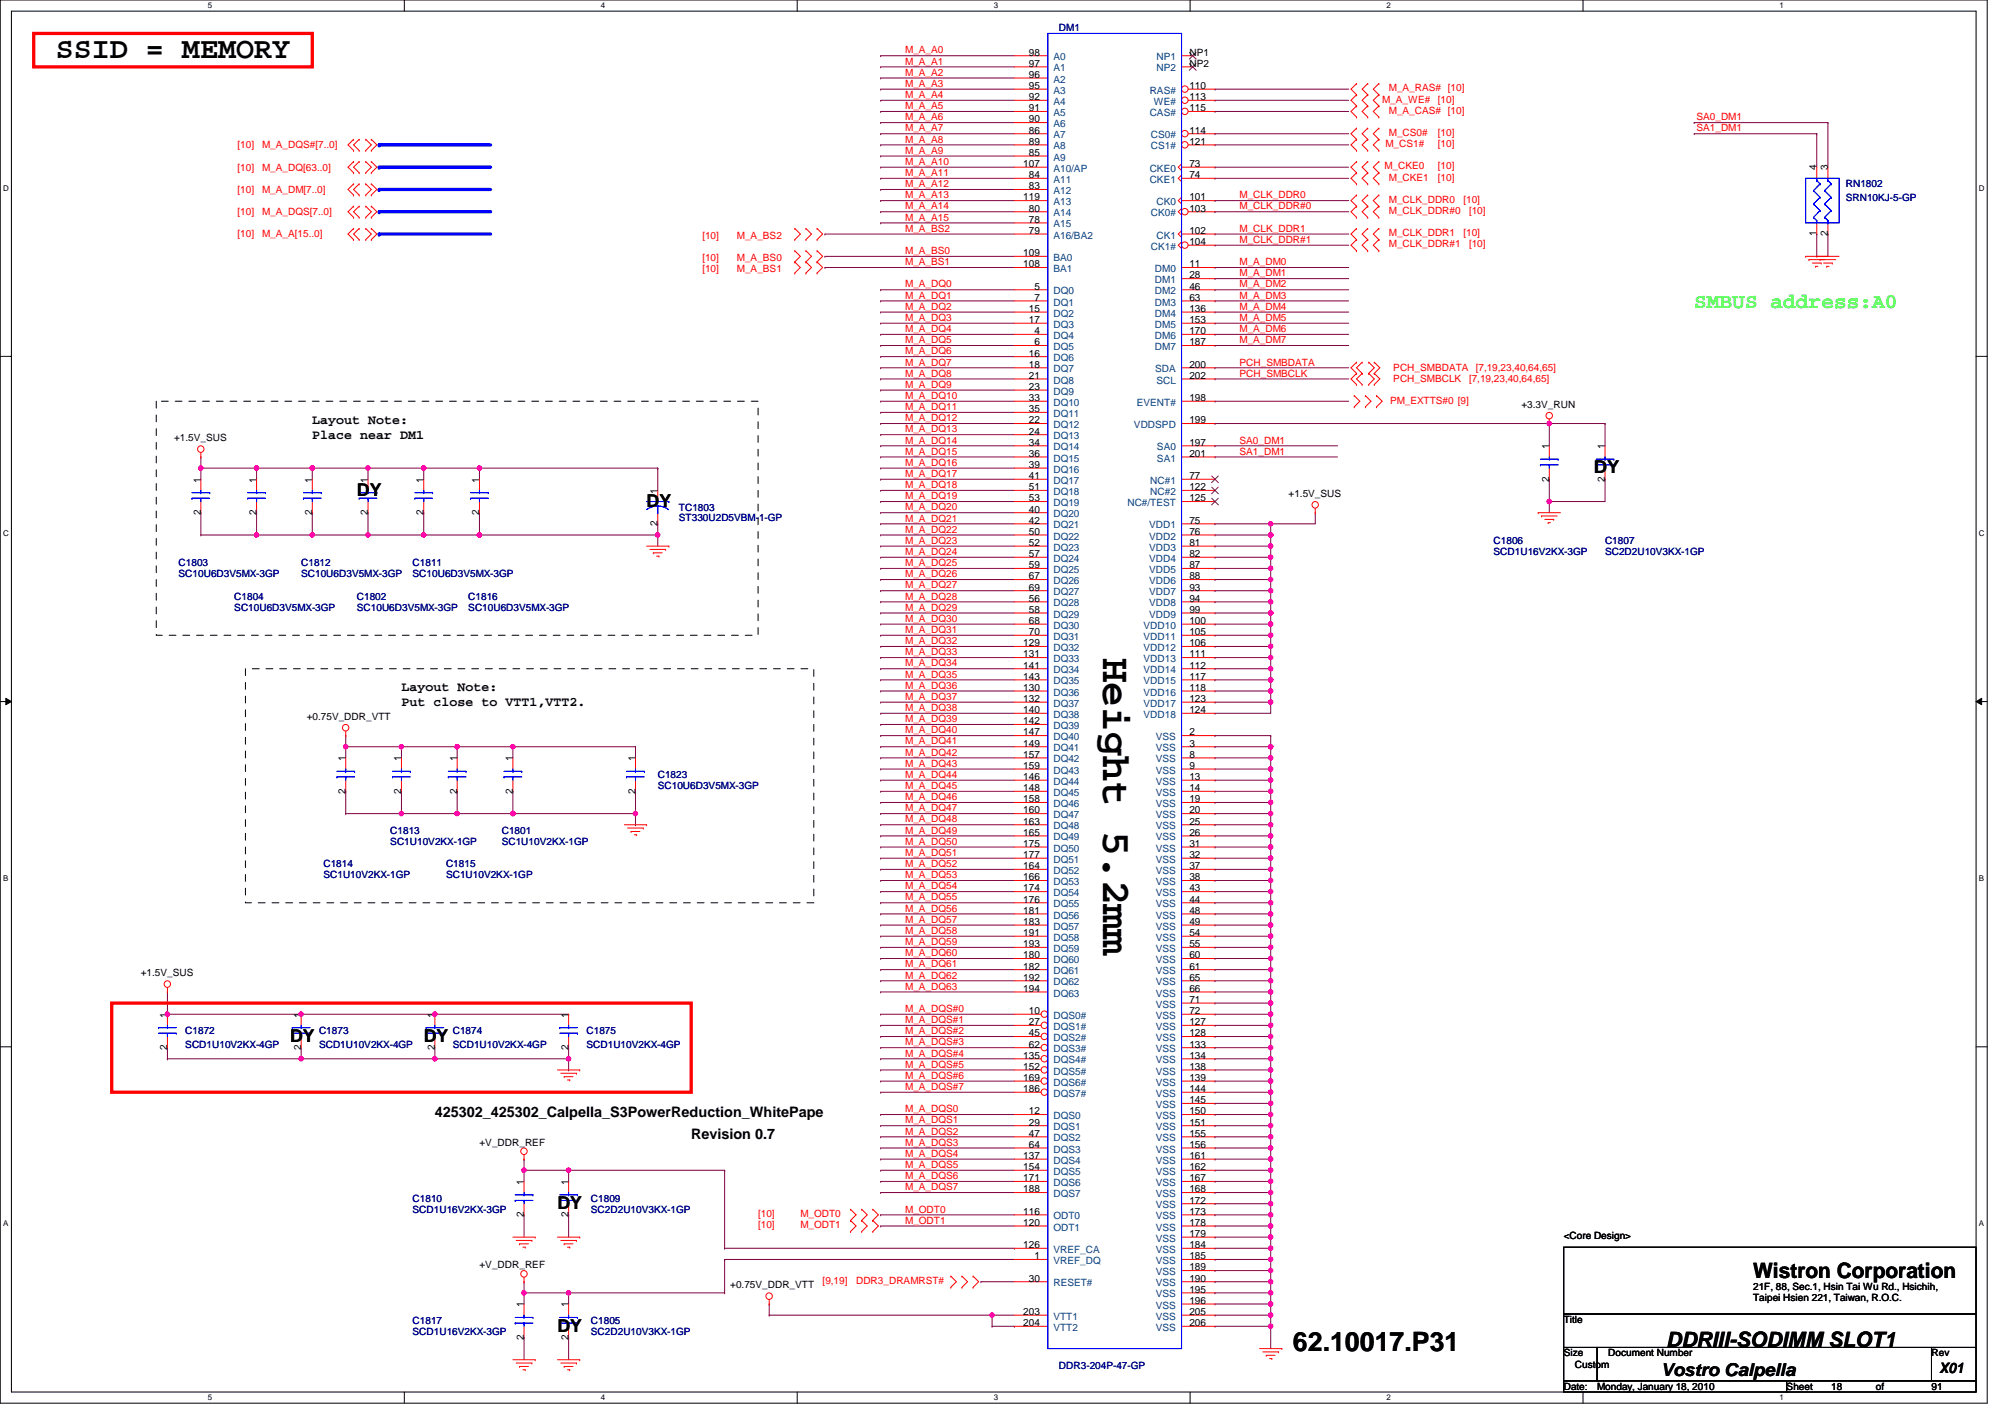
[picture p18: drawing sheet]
<svg xmlns="http://www.w3.org/2000/svg" width="297mm" height="210mm" viewBox="0 0 297 210" stroke-linecap="round" stroke-linejoin="round" font-family="sans-serif">
<defs><g id="words">
<text font-size="6.1" x="163.4" y="97.4" transform="rotate(90 163.4 97.4)">Height 5.2mm</text>
<text font-size="4.4" x="8.3" y="8.7">SSID = MEMORY</text>
<text font-size="4" x="191.6" y="200.1">62.10017.P31</text>
<text font-size="3.1" fill="#0f0" x="251" y="45.6">SMBUS address:A0</text>
<g font-size="3.1">
<text x="259.7" y="189.3">Wistron Corporation</text>
<text x="246.9" y="199.5">DDRIII-SODIMM SLOT1</text>
</g>
<g font-size="2.6">
<text x="236.1" y="70.1">DY</text>
<text x="52.9" y="73.4">DY</text>
<text x="95.8" y="75.1">DY</text>
<text x="43" y="154.3">DY</text>
<text x="62.8" y="154.3">DY</text>
<text x="82.6" y="179.1">DY</text>
<text x="82.6" y="197.3">DY</text>
<text x="246" y="203.8">Vostro Calpella</text>
</g>
<g font-size="2.1">
<text x="64.4" y="165.4">425302_425302_Calpella_S3PowerReduction_WhitePape</text>
<text x="102.4" y="168.7">Revision 0.7</text>
<text x="287.3" y="203.4">X01</text>
</g>
<g font-size="2">
<text x="46.3" y="62.7">Layout Note:</text>
<text x="46.3" y="65">Place near DM1</text>
<text x="59.5" y="102.4">Layout Note:</text>
<text x="59.5" y="104.6">Put close to VTT1,VTT2.</text>
</g>
<g font-size="1.5" fill="#000080">
<text x="156.9" y="4.6">DM1</text>
<text x="273.4" y="27.7">RN1802</text>
<text x="273.4" y="29.7">SRN10KJ-5-GP</text>
<text x="100.6" y="75.6">TC1803</text>
<text x="100.6" y="77.1">ST330U2D5VBM-1-GP</text>
<text x="26.5" y="83.9">C1803</text>
<text x="44.6" y="83.9">C1812</text>
<text x="61.1" y="83.9">C1811</text>
<text x="221.3" y="80.6">C1806</text>
<text x="221.3" y="82.2">SCD1U16V2KX-3GP</text>
<text x="237.8" y="80.6">C1807</text>
<text x="237.8" y="82.2">SC2D2U10V3KX-1GP</text>
<text x="26.5" y="85.5">SC10U6D3V5MX-3GP</text>
<text x="34.7" y="88.8">C1804</text>
<text x="44.6" y="85.5">SC10U6D3V5MX-3GP</text>
<text x="52.9" y="88.8">C1802</text>
<text x="61.1" y="85.5">SC10U6D3V5MX-3GP</text>
<text x="69.4" y="88.8">C1816</text>
<text x="34.7" y="90.5">SC10U6D3V5MX-3GP</text>
<text x="52.9" y="90.5">SC10U6D3V5MX-3GP</text>
<text x="69.4" y="90.5">SC10U6D3V5MX-3GP</text>
<text x="97.4" y="115.3">C1823</text>
<text x="97.4" y="116.9">SC10U6D3V5MX-3GP</text>
<text x="57.8" y="123.5">C1813</text>
<text x="57.8" y="125.2">SC1U10V2KX-1GP</text>
<text x="74.3" y="123.5">C1801</text>
<text x="74.3" y="125.2">SC1U10V2KX-1GP</text>
<text x="47.9" y="128.5">C1814</text>
<text x="47.9" y="130.1">SC1U10V2KX-1GP</text>
<text x="66.1" y="128.5">C1815</text>
<text x="66.1" y="130.1">SC1U10V2KX-1GP</text>
<text x="27.4" y="153.2">C1872</text>
<text x="27.4" y="155.2">SCD1U10V2KX-4GP</text>
<text x="47.3" y="153.2">C1873</text>
<text x="47.3" y="155.2">SCD1U10V2KX-4GP</text>
<text x="67.1" y="153.2">C1874</text>
<text x="67.1" y="155.2">SCD1U10V2KX-4GP</text>
<text x="86.9" y="153.2">C1875</text>
<text x="86.9" y="155.2">SCD1U10V2KX-4GP</text>
<text x="61.1" y="178">C1810</text>
<text x="61.1" y="179.6">SCD1U16V2KX-3GP</text>
<text x="87.5" y="178">C1809</text>
<text x="87.5" y="179.6">SC2D2U10V3KX-1GP</text>
<text x="61.1" y="196.2">C1817</text>
<text x="61.1" y="197.8">SCD1U16V2KX-3GP</text>
<text x="87.5" y="196.2">C1805</text>
<text x="87.5" y="197.8">SC2D2U10V3KX-1GP</text>
<text x="156.9" y="202.8">DDR3-204P-47-GP</text>
</g>
<g font-size="1.5" fill="#f00">
<text x="134.1" y="7.9">M_A_A0</text>
<text x="134.1" y="9.6">M_A_A1</text>
<text x="134.1" y="11.2">M_A_A2</text>
<text x="134.1" y="12.9">M_A_A3</text>
<text x="134.1" y="14.5">M_A_A4</text>
<text x="134.1" y="16.2">M_A_A5</text>
<text x="134.1" y="17.8">M_A_A6</text>
<text x="204.8" y="15.2">M_A_WE#</text>
<text x="205.8" y="16.8">M_A_CAS# [10]</text>
<text x="205.8" y="13.5">M_A_RAS# [10]</text>
<text x="213" y="15.2">[10]</text>
<text x="251.3" y="17.8">SA0_DM1</text>
<text x="35.2" y="22">[10]</text>
<text x="38.8" y="22">M_A_DQS#[7..0]</text>
<text x="134.1" y="19.5">M_A_A7</text>
<text x="134.1" y="21.1">M_A_A8</text>
<text x="134.1" y="22.8">M_A_A9</text>
<text x="205.2" y="21.8">M_CS1#</text>
<text x="205.8" y="20.2">M_CS0#</text>
<text x="213" y="21.8">[10]</text>
<text x="213" y="20.2">[10]</text>
<text x="251.3" y="19.5">SA1_DM1</text>
<text x="35.2" y="25.3">[10]</text>
<text x="35.2" y="28.6">[10]</text>
<text x="38.8" y="25.3">M_A_DQ[63..0]</text>
<text x="38.8" y="28.6">M_A_DM[7..0]</text>
<text x="134.1" y="24.4">M_A_A10</text>
<text x="134.1" y="26.1">M_A_A11</text>
<text x="134.1" y="27.7">M_A_A12</text>
<text x="134.1" y="29.4">M_A_A13</text>
<text x="183.6" y="29.4">M_CLK_DDR0</text>
<text x="205.1" y="25.1">M_CKE0</text>
<text x="205.8" y="26.8">M_CKE1</text>
<text x="213" y="26.8">[10]</text>
<text x="213" y="25.1">[10]</text>
<text x="35.2" y="31.9">[10]</text>
<text x="35.2" y="35.2">[10]</text>
<text x="38.8" y="31.9">M_A_DQS[7..0]</text>
<text x="38.8" y="35.2">M_A_A[15..0]</text>
<text x="104.1" y="35.3">[10]</text>
<text x="109.2" y="35.3">M_A_BS2</text>
<text x="134.1" y="31">M_A_A14</text>
<text x="134.1" y="34.3">M_A_BS2</text>
<text x="134.1" y="32.7">M_A_A15</text>
<text x="183.6" y="34.3">M_CLK_DDR1</text>
<text x="183.6" y="31">M_CLK_DDR#0</text>
<text x="183.6" y="36">M_CLK_DDR#1</text>
<text x="205.8" y="31.7">M_CLK_DDR#0</text>
<text x="205.8" y="35">M_CLK_DDR1</text>
<text x="205.8" y="30.1">M_CLK_DDR0</text>
<text x="216.8" y="35">[10]</text>
<text x="216.8" y="30.1">[10]</text>
<text x="217.6" y="31.7">[10]</text>
<text x="104.1" y="38.7">[10]</text>
<text x="104.1" y="40.3">[10]</text>
<text x="109.2" y="38.7">M_A_BS0</text>
<text x="109.2" y="40.3">M_A_BS1</text>
<text x="134.1" y="39.3">M_A_BS1</text>
<text x="134.1" y="37.6">M_A_BS0</text>
<text x="183.6" y="39.3">M_A_DM0</text>
<text x="183.6" y="40.9">M_A_DM1</text>
<text x="205.8" y="36.7">M_CLK_DDR#1</text>
<text x="217.6" y="36.7">[10]</text>
<text x="134.1" y="42.6">M_A_DQ0</text>
<text x="134.1" y="44.2">M_A_DQ1</text>
<text x="134.1" y="45.9">M_A_DQ2</text>
<text x="134.1" y="47.5">M_A_DQ3</text>
<text x="183.6" y="45.9">M_A_DM4</text>
<text x="183.6" y="47.5">M_A_DM5</text>
<text x="183.6" y="42.6">M_A_DM2</text>
<text x="183.6" y="44.2">M_A_DM3</text>
<text x="134.1" y="50.8">M_A_DQ5</text>
<text x="134.1" y="52.5">M_A_DQ6</text>
<text x="134.1" y="49.2">M_A_DQ4</text>
<text x="183.6" y="49.2">M_A_DM6</text>
<text x="183.6" y="50.8">M_A_DM7</text>
<text x="134.1" y="54.1">M_A_DQ7</text>
<text x="134.1" y="55.8">M_A_DQ8</text>
<text x="134.1" y="57.4">M_A_DQ9</text>
<text x="134.1" y="59.1">M_A_DQ10</text>
<text x="183.6" y="54.1">PCH_SMBDATA</text>
<text x="183.6" y="55.8">PCH_SMBCLK</text>
<text x="205.9" y="59.8">PM_EXTTS#0 [9]</text>
<text x="206.4" y="55">PCH_SMBDATA</text>
<text x="206.4" y="56.6">PCH_SMBCLK</text>
<text x="217.6" y="56.6">[7,19,23,40,64,65]</text>
<text x="218.6" y="55">[7,19,23,40,64,65]</text>
<text x="134.1" y="64.1">M_A_DQ13</text>
<text x="134.1" y="65.7">M_A_DQ14</text>
<text x="134.1" y="60.7">M_A_DQ11</text>
<text x="134.1" y="62.4">M_A_DQ12</text>
<text x="183.6" y="65.7">SA0_DM1</text>
<text x="134.1" y="67.4">M_A_DQ15</text>
<text x="134.1" y="69">M_A_DQ16</text>
<text x="134.1" y="70.7">M_A_DQ17</text>
<text x="183.6" y="67.4">SA1_DM1</text>
<text x="134.1" y="77.3">M_A_DQ21</text>
<text x="134.1" y="72.3">M_A_DQ18</text>
<text x="134.1" y="74">M_A_DQ19</text>
<text x="134.1" y="75.6">M_A_DQ20</text>
<text x="134.1" y="78.9">M_A_DQ22</text>
<text x="134.1" y="80.6">M_A_DQ23</text>
<text x="134.1" y="82.2">M_A_DQ24</text>
<text x="134.1" y="83.9">M_A_DQ25</text>
<text x="134.1" y="85.5">M_A_DQ26</text>
<text x="134.1" y="87.2">M_A_DQ27</text>
<text x="134.1" y="88.8">M_A_DQ28</text>
<text x="134.1" y="90.5">M_A_DQ29</text>
<text x="134.1" y="92.1">M_A_DQ30</text>
<text x="134.1" y="93.8">M_A_DQ31</text>
<text x="134.1" y="95.4">M_A_DQ32</text>
<text x="134.1" y="97.1">M_A_DQ33</text>
<text x="134.1" y="98.7">M_A_DQ34</text>
<text x="134.1" y="100.4">M_A_DQ35</text>
<text x="134.1" y="103.7">M_A_DQ37</text>
<text x="134.1" y="105.3">M_A_DQ38</text>
<text x="134.1" y="107">M_A_DQ39</text>
<text x="134.1" y="102">M_A_DQ36</text>
<text x="134.1" y="108.6">M_A_DQ40</text>
<text x="134.1" y="110.3">M_A_DQ41</text>
<text x="134.1" y="111.9">M_A_DQ42</text>
<text x="134.1" y="113.6">M_A_DQ43</text>
<text x="134.1" y="116.9">M_A_DQ45</text>
<text x="134.1" y="118.5">M_A_DQ46</text>
<text x="134.1" y="115.2">M_A_DQ44</text>
<text x="134.1" y="120.2">M_A_DQ47</text>
<text x="134.1" y="121.8">M_A_DQ48</text>
<text x="134.1" y="123.5">M_A_DQ49</text>
<text x="134.1" y="125.1">M_A_DQ50</text>
<text x="134.1" y="130.1">M_A_DQ53</text>
<text x="134.1" y="131.7">M_A_DQ54</text>
<text x="134.1" y="126.8">M_A_DQ51</text>
<text x="134.1" y="128.4">M_A_DQ52</text>
<text x="134.1" y="133.4">M_A_DQ55</text>
<text x="134.1" y="135">M_A_DQ56</text>
<text x="134.1" y="136.7">M_A_DQ57</text>
<text x="134.1" y="143.3">M_A_DQ61</text>
<text x="134.1" y="138.3">M_A_DQ58</text>
<text x="134.1" y="140">M_A_DQ59</text>
<text x="134.1" y="141.6">M_A_DQ60</text>
<text x="134.1" y="144.9">M_A_DQ62</text>
<text x="134.1" y="146.6">M_A_DQ63</text>
<text x="134.1" y="149.9">M_A_DQS#0</text>
<text x="134.1" y="151.6">M_A_DQS#1</text>
<text x="134.1" y="153.2">M_A_DQS#2</text>
<text x="134.1" y="154.9">M_A_DQS#3</text>
<text x="134.1" y="159.8">M_A_DQS#6</text>
<text x="134.1" y="161.5">M_A_DQS#7</text>
<text x="134.1" y="156.5">M_A_DQS#4</text>
<text x="134.1" y="158.2">M_A_DQS#5</text>
<text x="134.1" y="164.8">M_A_DQS0</text>
<text x="134.1" y="166.4">M_A_DQS1</text>
<text x="134.1" y="168.1">M_A_DQS2</text>
<text x="134.1" y="169.7">M_A_DQS3</text>
<text x="134.1" y="171.4">M_A_DQS4</text>
<text x="134.1" y="173">M_A_DQS5</text>
<text x="134.1" y="174.7">M_A_DQS6</text>
<text x="134.1" y="176.3">M_A_DQS7</text>
<text x="134.1" y="179.6">M_ODT0</text>
<text x="112.3" y="180.3">[10]</text>
<text x="112.3" y="181.9">[10]</text>
<text x="118.6" y="180.3">M_ODT0</text>
<text x="118.6" y="181.9">M_ODT1</text>
<text x="134.1" y="181.3">M_ODT1</text>
<text x="121.9" y="190.2">[9,19]</text>
<text x="126.8" y="190.2">DDR3_DRAMRST#</text>
</g>
<g font-size="1.5">
<text x="152.4" y="8.2">98</text>
<text x="152.4" y="9.9">97</text>
<text x="152.4" y="11.5">96</text>
<text x="176.2" y="8.2">NP1</text>
<text x="176.2" y="9.9">NP2</text>
<text x="152.4" y="13.2">95</text>
<text x="152.4" y="14.8">92</text>
<text x="152.4" y="16.5">91</text>
<text x="176.2" y="13.2">110</text>
<text x="176.2" y="14.8">113</text>
<text x="176.2" y="16.5">115</text>
<text x="152.4" y="18.1">90</text>
<text x="152.4" y="19.8">86</text>
<text x="152.4" y="21.4">89</text>
<text x="152.4" y="23.1">85</text>
<text x="176.2" y="19.8">114</text>
<text x="176.2" y="21.4">121</text>
<text x="151.6" y="24.7">107</text>
<text x="151.6" y="29.7">119</text>
<text x="152.4" y="26.4">84</text>
<text x="152.4" y="28">83</text>
<text x="176.2" y="24.7">73</text>
<text x="176.2" y="26.4">74</text>
<text x="176.2" y="29.7">101</text>
<text x="269.1" y="25.3" transform="rotate(-90 269.1 25.3)">4</text>
<text x="270.8" y="25.3" transform="rotate(-90 270.8 25.3)">3</text>
<text x="152.4" y="31.3">80</text>
<text x="152.4" y="33">78</text>
<text x="152.4" y="34.6">79</text>
<text x="176.2" y="31.3">103</text>
<text x="176.2" y="34.6">102</text>
<text x="269.1" y="35" transform="rotate(-90 269.1 35)">1</text>
<text x="270.8" y="35" transform="rotate(-90 270.8 35)">2</text>
<text x="151.6" y="38">109</text>
<text x="151.6" y="39.6">108</text>
<text x="176.2" y="36.3">104</text>
<text x="176.2" y="39.6">11</text>
<text x="176.2" y="41.3">28</text>
<text x="152.4" y="46.2">15</text>
<text x="152.4" y="47.9">17</text>
<text x="153.2" y="42.9">5</text>
<text x="153.2" y="44.6">7</text>
<text x="176.2" y="42.9">46</text>
<text x="176.2" y="44.6">63</text>
<text x="176.2" y="46.2">136</text>
<text x="176.2" y="47.9">153</text>
<text x="152.4" y="52.8">16</text>
<text x="153.2" y="49.5">4</text>
<text x="153.2" y="51.2">6</text>
<text x="176.2" y="49.5">170</text>
<text x="176.2" y="51.2">187</text>
<text x="152.4" y="54.5">18</text>
<text x="152.4" y="56.1">21</text>
<text x="152.4" y="57.8">23</text>
<text x="152.4" y="59.4">33</text>
<text x="176.2" y="54.5">200</text>
<text x="176.2" y="56.1">202</text>
<text x="176.2" y="59.4">198</text>
<text x="25.8" y="65.4">+1.5V_SUS</text>
<text x="152.4" y="61.1">35</text>
<text x="152.4" y="62.7">22</text>
<text x="152.4" y="64.4">24</text>
<text x="176.2" y="62.7">199</text>
<text x="225.4" y="60.4">+3.3V_RUN</text>
<text x="29.7" y="71.5" transform="rotate(-90 29.7 71.5)">1</text>
<text x="38" y="71.5" transform="rotate(-90 38 71.5)">1</text>
<text x="46.2" y="71.5" transform="rotate(-90 46.2 71.5)">1</text>
<text x="54.5" y="71.5" transform="rotate(-90 54.5 71.5)">1</text>
<text x="62.8" y="71.5" transform="rotate(-90 62.8 71.5)">1</text>
<text x="71" y="71.5" transform="rotate(-90 71 71.5)">1</text>
<text x="152.4" y="66">34</text>
<text x="152.4" y="67.7">36</text>
<text x="152.4" y="69.3">39</text>
<text x="152.4" y="71">41</text>
<text x="176.2" y="66">197</text>
<text x="176.2" y="67.7">201</text>
<text x="176.2" y="71">77</text>
<text x="229.5" y="71.3" transform="rotate(-90 229.5 71.3)">2</text>
<text x="229.5" y="66.5" transform="rotate(-90 229.5 66.5)">1</text>
<text x="237.8" y="71.3" transform="rotate(-90 237.8 71.3)">2</text>
<text x="237.8" y="66.5" transform="rotate(-90 237.8 66.5)">1</text>
<text x="29.7" y="76.3" transform="rotate(-90 29.7 76.3)">2</text>
<text x="38" y="76.3" transform="rotate(-90 38 76.3)">2</text>
<text x="46.2" y="76.3" transform="rotate(-90 46.2 76.3)">2</text>
<text x="54.5" y="76.3" transform="rotate(-90 54.5 76.3)">2</text>
<text x="62.8" y="76.3" transform="rotate(-90 62.8 76.3)">2</text>
<text x="71" y="76.3" transform="rotate(-90 71 76.3)">2</text>
<text x="97.4" y="77.9" transform="rotate(-90 97.4 77.9)">2</text>
<text x="97.4" y="73.1" transform="rotate(-90 97.4 73.1)">1</text>
<text x="152.4" y="72.6">51</text>
<text x="152.4" y="74.3">53</text>
<text x="152.4" y="75.9">40</text>
<text x="152.4" y="77.6">42</text>
<text x="176.2" y="72.6">122</text>
<text x="176.2" y="74.3">125</text>
<text x="176.2" y="77.6">75</text>
<text x="190.9" y="73.6">+1.5V_SUS</text>
<text x="152.4" y="79.2">50</text>
<text x="152.4" y="80.9">52</text>
<text x="152.4" y="82.5">57</text>
<text x="176.2" y="80.9">81</text>
<text x="176.2" y="82.5">82</text>
<text x="176.2" y="79.2">76</text>
<text x="152.4" y="84.2">59</text>
<text x="152.4" y="85.8">67</text>
<text x="152.4" y="87.5">69</text>
<text x="152.4" y="89.1">56</text>
<text x="176.2" y="84.2">87</text>
<text x="176.2" y="85.8">88</text>
<text x="176.2" y="87.5">93</text>
<text x="176.2" y="89.1">94</text>
<text x="151.6" y="95.7">129</text>
<text x="152.4" y="90.8">58</text>
<text x="152.4" y="92.4">68</text>
<text x="152.4" y="94.1">70</text>
<text x="176.2" y="90.8">99</text>
<text x="176.2" y="92.4">100</text>
<text x="176.2" y="94.1">105</text>
<text x="176.2" y="95.7">106</text>
<text x="151.6" y="97.4">131</text>
<text x="151.6" y="99">141</text>
<text x="151.6" y="100.7">143</text>
<text x="176.2" y="97.4">111</text>
<text x="176.2" y="99">112</text>
<text x="176.2" y="100.7">117</text>
<text x="45.4" y="106.7">+0.75V_DDR_VTT</text>
<text x="151.6" y="102.3">130</text>
<text x="151.6" y="104">132</text>
<text x="151.6" y="105.6">140</text>
<text x="151.6" y="107.3">142</text>
<text x="176.2" y="105.6">124</text>
<text x="176.2" y="102.3">118</text>
<text x="176.2" y="104">123</text>
<text x="51.2" y="112.8" transform="rotate(-90 51.2 112.8)">1</text>
<text x="59.5" y="112.8" transform="rotate(-90 59.5 112.8)">1</text>
<text x="67.7" y="112.8" transform="rotate(-90 67.7 112.8)">1</text>
<text x="76" y="112.8" transform="rotate(-90 76 112.8)">1</text>
<text x="94.1" y="112.8" transform="rotate(-90 94.1 112.8)">1</text>
<text x="151.6" y="108.9">147</text>
<text x="151.6" y="110.6">149</text>
<text x="151.6" y="112.2">157</text>
<text x="151.6" y="113.9">159</text>
<text x="176.2" y="108.9">2</text>
<text x="176.2" y="110.6">3</text>
<text x="176.2" y="112.2">8</text>
<text x="176.2" y="113.9">9</text>
<text x="51.2" y="117.6" transform="rotate(-90 51.2 117.6)">2</text>
<text x="59.5" y="117.6" transform="rotate(-90 59.5 117.6)">2</text>
<text x="67.7" y="117.6" transform="rotate(-90 67.7 117.6)">2</text>
<text x="76" y="117.6" transform="rotate(-90 76 117.6)">2</text>
<text x="94.1" y="117.6" transform="rotate(-90 94.1 117.6)">2</text>
<text x="151.6" y="115.5">146</text>
<text x="151.6" y="117.2">148</text>
<text x="151.6" y="118.9">158</text>
<text x="176.2" y="115.5">13</text>
<text x="176.2" y="117.2">14</text>
<text x="176.2" y="118.9">19</text>
<text x="151.6" y="120.5">160</text>
<text x="151.6" y="122.2">163</text>
<text x="151.6" y="123.8">165</text>
<text x="151.6" y="125.5">175</text>
<text x="176.2" y="120.5">20</text>
<text x="176.2" y="122.2">25</text>
<text x="176.2" y="123.8">26</text>
<text x="176.2" y="125.5">31</text>
<text x="151.6" y="127.1">177</text>
<text x="151.6" y="128.8">164</text>
<text x="151.6" y="130.4">166</text>
<text x="176.2" y="127.1">32</text>
<text x="176.2" y="128.8">37</text>
<text x="176.2" y="130.4">38</text>
<text x="151.6" y="132.1">174</text>
<text x="151.6" y="133.7">176</text>
<text x="151.6" y="135.4">181</text>
<text x="151.6" y="137">183</text>
<text x="176.2" y="132.1">43</text>
<text x="176.2" y="133.7">44</text>
<text x="176.2" y="135.4">48</text>
<text x="176.2" y="137">49</text>
<text x="151.6" y="138.7">191</text>
<text x="151.6" y="140.3">193</text>
<text x="151.6" y="142">180</text>
<text x="151.6" y="143.6">182</text>
<text x="176.2" y="138.7">54</text>
<text x="176.2" y="140.3">55</text>
<text x="176.2" y="142">60</text>
<text x="176.2" y="143.6">61</text>
<text x="20.8" y="144.6">+1.5V_SUS</text>
<text x="151.6" y="145.3">192</text>
<text x="151.6" y="146.9">194</text>
<text x="176.2" y="145.3">65</text>
<text x="176.2" y="146.9">66</text>
<text x="176.2" y="148.6">71</text>
<text x="24.8" y="155.5" transform="rotate(-90 24.8 155.5)">2</text>
<text x="24.8" y="150.7" transform="rotate(-90 24.8 150.7)">1</text>
<text x="44.6" y="155.5" transform="rotate(-90 44.6 155.5)">2</text>
<text x="44.6" y="150.7" transform="rotate(-90 44.6 150.7)">1</text>
<text x="64.4" y="155.5" transform="rotate(-90 64.4 155.5)">2</text>
<text x="64.4" y="150.7" transform="rotate(-90 64.4 150.7)">1</text>
<text x="84.2" y="155.5" transform="rotate(-90 84.2 155.5)">2</text>
<text x="84.2" y="150.7" transform="rotate(-90 84.2 150.7)">1</text>
<text x="152.4" y="150.2">10</text>
<text x="152.4" y="151.9">27</text>
<text x="152.4" y="153.5">45</text>
<text x="152.4" y="155.2">62</text>
<text x="176.2" y="150.2">72</text>
<text x="176.2" y="151.9">127</text>
<text x="176.2" y="153.5">128</text>
<text x="176.2" y="155.2">133</text>
<text x="151.6" y="156.8">135</text>
<text x="151.6" y="158.5">152</text>
<text x="151.6" y="160.1">169</text>
<text x="151.6" y="161.8">186</text>
<text x="176.2" y="156.8">134</text>
<text x="176.2" y="158.5">138</text>
<text x="176.2" y="160.1">139</text>
<text x="176.2" y="161.8">144</text>
<text x="152.4" y="165.1">12</text>
<text x="152.4" y="166.7">29</text>
<text x="176.2" y="163.4">145</text>
<text x="176.2" y="166.7">151</text>
<text x="176.2" y="165.1">150</text>
<text x="71" y="169.7">+V_DDR_REF</text>
<text x="151.6" y="171.7">137</text>
<text x="151.6" y="173.3">154</text>
<text x="152.4" y="168.4">47</text>
<text x="152.4" y="170">64</text>
<text x="176.2" y="168.4">155</text>
<text x="176.2" y="170">156</text>
<text x="176.2" y="171.7">161</text>
<text x="176.2" y="173.3">162</text>
<text x="77.6" y="175.5" transform="rotate(-90 77.6 175.5)">1</text>
<text x="84.2" y="175.5" transform="rotate(-90 84.2 175.5)">1</text>
<text x="151.6" y="175">171</text>
<text x="151.6" y="176.6">188</text>
<text x="151.6" y="179.9">116</text>
<text x="176.2" y="175">167</text>
<text x="176.2" y="176.6">168</text>
<text x="176.2" y="179.9">173</text>
<text x="176.2" y="178.3">172</text>
<text x="77.6" y="180.3" transform="rotate(-90 77.6 180.3)">2</text>
<text x="84.2" y="180.3" transform="rotate(-90 84.2 180.3)">2</text>
<text x="151.6" y="181.6">120</text>
<text x="151.6" y="184.9">126</text>
<text x="176.2" y="183.2">179</text>
<text x="176.2" y="181.6">178</text>
<text x="176.2" y="184.9">184</text>
<text x="231.7" y="183.6">&lt;Core Design&gt;</text>
<text x="71" y="187.9">+V_DDR_REF</text>
<text x="108.2" y="190.9">+0.75V_DDR_VTT</text>
<text x="152.4" y="189.8">30</text>
<text x="153.2" y="186.5">1</text>
<text x="176.2" y="186.5">185</text>
<text x="176.2" y="188.2">189</text>
<text x="176.2" y="189.8">190</text>
<text x="176.2" y="191.5">195</text>
<text x="259.7" y="191">21F, 88, Sec.1, Hsin Tai Wu Rd., Hsichih,</text>
<text x="77.6" y="193.7" transform="rotate(-90 77.6 193.7)">1</text>
<text x="84.2" y="193.7" transform="rotate(-90 84.2 193.7)">1</text>
<text x="151.6" y="194.8">203</text>
<text x="151.6" y="196.4">204</text>
<text x="176.2" y="193.1">196</text>
<text x="176.2" y="194.8">205</text>
<text x="176.2" y="196.4">206</text>
<text x="231.7" y="196">Title</text>
<text x="259.7" y="192.7">Taipei Hsien 221, Taiwan, R.O.C.</text>
<text x="77.6" y="198.5" transform="rotate(-90 77.6 198.5)">2</text>
<text x="84.2" y="198.5" transform="rotate(-90 84.2 198.5)">2</text>
<text x="231.7" y="200.9">Size</text>
<text x="233.3" y="202.6">Custom</text>
<text x="238.3" y="200.9">Document Number</text>
<text x="286.1" y="200.9">Rev</text>
<text x="231.7" y="205.9">Date:</text>
<text x="236.6" y="205.9">Monday, January 18, 2010</text>
<text x="264.7" y="205.9">Sheet</text>
<text x="271.3" y="205.9">18</text>
<text x="277.9" y="205.9">of</text>
<text x="286.1" y="205.9">91</text>
</g>
<g font-size="1.5" fill="#004080">
<text x="156.1" y="8.9">A0</text>
<text x="156.1" y="10.6">A1</text>
<text x="171.3" y="8.9">NP1</text>
<text x="171.3" y="10.6">NP2</text>
<text x="156.1" y="12.2">A2</text>
<text x="156.1" y="13.9">A3</text>
<text x="156.1" y="15.5">A4</text>
<text x="156.1" y="17.2">A5</text>
<text x="170.3" y="13.9">RAS#</text>
<text x="170.3" y="17.2">CAS#</text>
<text x="170.9" y="15.5">WE#</text>
<text x="156.1" y="18.8">A6</text>
<text x="156.1" y="20.5">A7</text>
<text x="156.1" y="22.1">A8</text>
<text x="156.1" y="23.8">A9</text>
<text x="170.5" y="20.5">CS0#</text>
<text x="170.5" y="22.1">CS1#</text>
<text x="156.1" y="25.4">A10/AP</text>
<text x="156.1" y="27.1">A11</text>
<text x="156.1" y="28.7">A12</text>
<text x="170.3" y="25.4">CKE0</text>
<text x="170.3" y="27.1">CKE1</text>
<text x="156.1" y="30.4">A13</text>
<text x="156.1" y="32">A14</text>
<text x="156.1" y="33.7">A15</text>
<text x="156.1" y="35.3">A16/BA2</text>
<text x="170.5" y="32">CK0#</text>
<text x="171.3" y="30.4">CK0</text>
<text x="171.3" y="35.3">CK1</text>
<text x="156.1" y="38.7">BA0</text>
<text x="156.1" y="40.3">BA1</text>
<text x="170.5" y="37">CK1#</text>
<text x="171.1" y="40.3">DM0</text>
<text x="171.1" y="42">DM1</text>
<text x="156.1" y="43.6">DQ0</text>
<text x="156.1" y="45.3">DQ1</text>
<text x="156.1" y="46.9">DQ2</text>
<text x="171.1" y="43.6">DM2</text>
<text x="171.1" y="45.3">DM3</text>
<text x="171.1" y="46.9">DM4</text>
<text x="156.1" y="48.6">DQ3</text>
<text x="156.1" y="50.2">DQ4</text>
<text x="156.1" y="51.9">DQ5</text>
<text x="156.1" y="53.5">DQ6</text>
<text x="171.1" y="48.6">DM5</text>
<text x="171.1" y="50.2">DM6</text>
<text x="171.1" y="51.9">DM7</text>
<text x="156.1" y="55.2">DQ7</text>
<text x="156.1" y="56.8">DQ8</text>
<text x="156.1" y="58.5">DQ9</text>
<text x="171.2" y="55.2">SDA</text>
<text x="171.3" y="56.8">SCL</text>
<text x="156.1" y="60.1">DQ10</text>
<text x="156.1" y="61.8">DQ11</text>
<text x="156.1" y="63.4">DQ12</text>
<text x="156.1" y="65.1">DQ13</text>
<text x="168" y="63.4">VDDSPD</text>
<text x="168.4" y="60.1">EVENT#</text>
<text x="156.1" y="66.7">DQ14</text>
<text x="156.1" y="68.4">DQ15</text>
<text x="156.1" y="70">DQ16</text>
<text x="156.1" y="71.7">DQ17</text>
<text x="170.4" y="71.7">NC#1</text>
<text x="171.4" y="66.7">SA0</text>
<text x="171.4" y="68.4">SA1</text>
<text x="156.1" y="73.3">DQ18</text>
<text x="156.1" y="75">DQ19</text>
<text x="156.1" y="76.6">DQ20</text>
<text x="167" y="75">NC#/TEST</text>
<text x="170.4" y="73.3">NC#2</text>
<text x="156.1" y="78.3">DQ21</text>
<text x="156.1" y="79.9">DQ22</text>
<text x="156.1" y="81.6">DQ23</text>
<text x="156.1" y="83.2">DQ24</text>
<text x="170.2" y="81.6">VDD3</text>
<text x="170.2" y="83.2">VDD4</text>
<text x="170.2" y="78.3">VDD1</text>
<text x="170.2" y="79.9">VDD2</text>
<text x="156.1" y="84.9">DQ25</text>
<text x="156.1" y="86.5">DQ26</text>
<text x="156.1" y="88.2">DQ27</text>
<text x="156.1" y="89.8">DQ28</text>
<text x="170.2" y="84.9">VDD5</text>
<text x="170.2" y="86.5">VDD6</text>
<text x="170.2" y="88.2">VDD7</text>
<text x="170.2" y="89.8">VDD8</text>
<text x="156.1" y="91.5">DQ29</text>
<text x="156.1" y="93.1">DQ30</text>
<text x="156.1" y="94.8">DQ31</text>
<text x="169.4" y="93.1">VDD10</text>
<text x="169.4" y="94.8">VDD11</text>
<text x="170.2" y="91.5">VDD9</text>
<text x="156.1" y="96.4">DQ32</text>
<text x="156.1" y="98.1">DQ33</text>
<text x="156.1" y="99.7">DQ34</text>
<text x="156.1" y="101.4">DQ35</text>
<text x="169.4" y="98.1">VDD13</text>
<text x="169.4" y="99.7">VDD14</text>
<text x="169.4" y="101.4">VDD15</text>
<text x="169.4" y="96.4">VDD12</text>
<text x="156.1" y="103">DQ36</text>
<text x="156.1" y="104.7">DQ37</text>
<text x="156.1" y="106.3">DQ38</text>
<text x="156.1" y="108">DQ39</text>
<text x="169.4" y="106.3">VDD18</text>
<text x="169.4" y="103">VDD16</text>
<text x="169.4" y="104.7">VDD17</text>
<text x="156.1" y="109.6">DQ40</text>
<text x="156.1" y="111.3">DQ41</text>
<text x="156.1" y="112.9">DQ42</text>
<text x="171.2" y="109.6">VSS</text>
<text x="171.2" y="111.3">VSS</text>
<text x="171.2" y="112.9">VSS</text>
<text x="156.1" y="114.6">DQ43</text>
<text x="156.1" y="116.2">DQ44</text>
<text x="156.1" y="117.9">DQ45</text>
<text x="156.1" y="119.5">DQ46</text>
<text x="171.2" y="114.6">VSS</text>
<text x="171.2" y="116.2">VSS</text>
<text x="171.2" y="117.9">VSS</text>
<text x="171.2" y="119.5">VSS</text>
<text x="156.1" y="121.2">DQ47</text>
<text x="156.1" y="122.9">DQ48</text>
<text x="156.1" y="124.5">DQ49</text>
<text x="171.2" y="121.2">VSS</text>
<text x="171.2" y="122.9">VSS</text>
<text x="171.2" y="124.5">VSS</text>
<text x="156.1" y="126.2">DQ50</text>
<text x="156.1" y="127.8">DQ51</text>
<text x="156.1" y="129.5">DQ52</text>
<text x="156.1" y="131.1">DQ53</text>
<text x="171.2" y="126.2">VSS</text>
<text x="171.2" y="127.8">VSS</text>
<text x="171.2" y="129.5">VSS</text>
<text x="171.2" y="131.1">VSS</text>
<text x="156.1" y="132.8">DQ54</text>
<text x="156.1" y="134.4">DQ55</text>
<text x="156.1" y="136.1">DQ56</text>
<text x="156.1" y="137.7">DQ57</text>
<text x="171.2" y="132.8">VSS</text>
<text x="171.2" y="134.4">VSS</text>
<text x="171.2" y="136.1">VSS</text>
<text x="171.2" y="137.7">VSS</text>
<text x="156.1" y="139.4">DQ58</text>
<text x="156.1" y="141">DQ59</text>
<text x="156.1" y="142.7">DQ60</text>
<text x="171.2" y="139.4">VSS</text>
<text x="171.2" y="141">VSS</text>
<text x="171.2" y="142.7">VSS</text>
<text x="156.1" y="144.3">DQ61</text>
<text x="156.1" y="146">DQ62</text>
<text x="156.1" y="147.6">DQ63</text>
<text x="171.2" y="144.3">VSS</text>
<text x="171.2" y="146">VSS</text>
<text x="171.2" y="147.6">VSS</text>
<text x="171.2" y="149.3">VSS</text>
<text x="156.1" y="150.9">DQS0#</text>
<text x="156.1" y="152.6">DQS1#</text>
<text x="156.1" y="154.2">DQS2#</text>
<text x="156.1" y="155.9">DQS3#</text>
<text x="171.2" y="150.9">VSS</text>
<text x="171.2" y="152.6">VSS</text>
<text x="171.2" y="154.2">VSS</text>
<text x="171.2" y="155.9">VSS</text>
<text x="156.1" y="157.5">DQS4#</text>
<text x="156.1" y="159.2">DQS5#</text>
<text x="156.1" y="160.8">DQS6#</text>
<text x="171.2" y="157.5">VSS</text>
<text x="171.2" y="159.2">VSS</text>
<text x="171.2" y="160.8">VSS</text>
<text x="156.1" y="162.5">DQS7#</text>
<text x="156.1" y="165.8">DQS0</text>
<text x="156.1" y="167.4">DQS1</text>
<text x="171.2" y="162.5">VSS</text>
<text x="171.2" y="164.1">VSS</text>
<text x="171.2" y="167.4">VSS</text>
<text x="171.2" y="165.8">VSS</text>
<text x="156.1" y="169.1">DQS2</text>
<text x="156.1" y="170.7">DQS3</text>
<text x="156.1" y="172.4">DQS4</text>
<text x="171.2" y="169.1">VSS</text>
<text x="171.2" y="170.7">VSS</text>
<text x="171.2" y="172.4">VSS</text>
<text x="156.1" y="174">DQS5</text>
<text x="156.1" y="175.7">DQS6</text>
<text x="156.1" y="177.3">DQS7</text>
<text x="171.2" y="174">VSS</text>
<text x="171.2" y="175.7">VSS</text>
<text x="171.2" y="177.3">VSS</text>
<text x="171.2" y="179">VSS</text>
<text x="156.1" y="180.6">ODT0</text>
<text x="156.1" y="182.3">ODT1</text>
<text x="156.1" y="185.6">VREF_CA</text>
<text x="171.2" y="180.6">VSS</text>
<text x="171.2" y="183.9">VSS</text>
<text x="171.2" y="182.3">VSS</text>
<text x="171.2" y="185.6">VSS</text>
<text x="156.1" y="187.2">VREF_DQ</text>
<text x="156.1" y="190.5">RESET#</text>
<text x="171.2" y="187.2">VSS</text>
<text x="171.2" y="188.9">VSS</text>
<text x="171.2" y="190.5">VSS</text>
<text x="156.1" y="195.5">VTT1</text>
<text x="156.1" y="197.1">VTT2</text>
<text x="171.2" y="192.2">VSS</text>
<text x="171.2" y="193.8">VSS</text>
<text x="171.2" y="195.5">VSS</text>
<text x="171.2" y="197.1">VSS</text>
</g>
<g font-size="1.2">
<text x="30.8" y="1.2">5</text>
<text x="89" y="1.2">4</text>
<text x="147.2" y="1.2">3</text>
<text x="205.4" y="1.2">2</text>
<text x="263.6" y="1.2">1</text>
<text x=".5" y="28.3">D</text>
<text x="293.2" y="28.3">D</text>
<text x=".5" y="79.4">C</text>
<text x="293.2" y="79.4">C</text>
<text x=".5" y="130.5">B</text>
<text x="293.2" y="130.5">B</text>
<text x=".5" y="181.7">A</text>
<text x="293.2" y="181.7">A</text>
<text x="30.8" y="207.4">5</text>
<text x="89" y="207.4">4</text>
<text x="147.2" y="207.4">3</text>
<text x="205.4" y="207.4">2</text>
<text x="263.6" y="207.4">1</text>
</g>
</g></defs>
<path d="M0 0h294.4v207.9h-294.4zM1.7 1.7h291.1v204.5h-291.1z" fill="none" stroke="#000" stroke-width=".15"/>
<g fill="#fff">
<path d="M30.8 .2h.6v1.3h-.6z"/>
<path d="M30.8 206.4h.6v1.3h-.6z"/>
</g>
<path d="M59.9 0v1.7M59.9 206.2v1.7" fill="none" stroke="#000" stroke-width=".15"/>
<g fill="#fff">
<path d="M89 .2h.6v1.3h-.6z"/>
<path d="M89 206.4h.6v1.3h-.6z"/>
</g>
<path d="M118.1 0v1.7M118.1 206.2v1.7" fill="none" stroke="#000" stroke-width=".15"/>
<g fill="#fff">
<path d="M147.2 .2h.6v1.3h-.6z"/>
<path d="M147.2 206.4h.6v1.3h-.6z"/>
</g>
<path d="M176.3 0v1.7M176.3 206.2v1.7" fill="none" stroke="#000" stroke-width=".15"/>
<g fill="#fff">
<path d="M205.4 .2h.7v1.3h-.7z"/>
<path d="M205.4 206.4h.7v1.3h-.7z"/>
</g>
<path d="M234.5 0v1.7M234.5 206.2v1.7" fill="none" stroke="#000" stroke-width=".15"/>
<g fill="#fff">
<path d="M263.6 .2h.7v1.3h-.7z"/>
<path d="M263.6 206.4h.7v1.3h-.7z"/>
<path d="M.5 27.2h.8v1.3h-.8z"/>
<path d="M293.2 27.2h.8v1.3h-.8z"/>
<path d="M.5 78.4h.8v1.3h-.8z"/>
<path d="M293.2 78.4h.8v1.3h-.8z"/>
</g>
<path d="M0 52.8h1.7M292.8 52.8h1.6" fill="none" stroke="#000" stroke-width=".15"/>
<g fill="#fff">
<path d="M.5 129.5h.7v1.3h-.7z"/>
<path d="M293.2 129.5h.7v1.3h-.7z"/>
</g>
<path d="M0 103.9h1.7M.9 103.4l.8 .5-.8 .5zM292.8 103.9l.8-.5v1zM292.8 103.9h1.6" fill="none" stroke="#000" stroke-width=".15"/>
<path d="M.9 103.4l.8 .5-.8 .5zM292.8 103.9l.8-.5v1z" fill="#000"/>
<g fill="#fff">
<path d="M.5 180.6h.7v1.3h-.7z"/>
<path d="M293.2 180.6h.7v1.3h-.7z"/>
</g>
<path d="M0 155.1h1.7M292.8 155.1h1.6" fill="none" stroke="#000" stroke-width=".15"/>
<path d="M54.5 69.3h.1M54.5 69.3h8.3M62.8 69.3h.1M62.8 69.3v1.7" fill="none" stroke="#800040" stroke-width=".15"/>
<circle cx="54.5" cy="69.3" r=".33" fill="#f0f"/>
<circle cx="54.5" cy="69.3" r=".33" fill="none" stroke="#f0f" stroke-width=".15"/>
<path d="M56.2 31.4h16.5" fill="none" stroke="#00f" stroke-width=".49"/>
<circle cx="56.2" cy="31.4" r=".24" fill="#00f"/>
<path d="M71 75.9h.1M71 75.9v3.3" fill="none" stroke="#800040" stroke-width=".15"/>
<path d="M56.2 34.7h16.5" fill="none" stroke="#00f" stroke-width=".49"/>
<circle cx="56.2" cy="34.7" r=".24" fill="#00f"/>
<path d="M62.8 69.3h.1M62.8 69.3h8.2M71 69.3h.1M71 69.3v1.7" fill="none" stroke="#800040" stroke-width=".15"/>
<circle cx="62.8" cy="69.3" r=".33" fill="#f0f"/>
<circle cx="62.8" cy="69.3" r=".33" fill="none" stroke="#f0f" stroke-width=".15"/>
<path d="M62.8 75.9h.1M62.8 75.9v3.3M51.2 110.6h.1M51.2 110.6v1.7" fill="none" stroke="#800040" stroke-width=".15"/>
<circle cx="51.2" cy="110.6" r=".33" fill="#f0f"/>
<circle cx="51.2" cy="110.6" r=".33" fill="none" stroke="#f0f" stroke-width=".15"/>
<path d="M38 69.3h.1M38 69.3v1.7M46.3 75.9h.1M46.3 79.2h.1M46.3 75.9v3.3M54.5 75.9h.1M54.5 75.9v3.3h-8.2M51.2 110.6h.1M51.2 110.6h8.3M59.5 110.6h.1M59.5 110.6v1.7" fill="none" stroke="#800040" stroke-width=".15"/>
<circle cx="46.3" cy="79.2" r=".33" fill="#f0f"/>
<circle cx="46.3" cy="79.2" r=".33" fill="none" stroke="#f0f" stroke-width=".15"/>
<path d="M38 75.9h.1M38 75.9v3.3" fill="none" stroke="#800040" stroke-width=".15"/>
<circle cx="38" cy="79.2" r=".33" fill="#f0f"/>
<circle cx="38" cy="79.2" r=".33" fill="none" stroke="#f0f" stroke-width=".15"/>
<path d="M38 79.2h.1M38 79.2h8.3M97.4 79.2h.1M97.4 79.2v1.7M59.5 117.2h.1M59.5 117.2v3.3M59.5 120.5h.1M59.5 120.5h8.2" fill="none" stroke="#800040" stroke-width=".15"/>
<circle cx="59.5" cy="120.5" r=".33" fill="#f0f"/>
<circle cx="59.5" cy="120.5" r=".33" fill="none" stroke="#f0f" stroke-width=".15"/>
<path d="M67.7 117.2h.1M67.7 117.2v3.3" fill="none" stroke="#800040" stroke-width=".15"/>
<path d="M56.2 21.5h16.5" fill="none" stroke="#00f" stroke-width=".49"/>
<circle cx="56.2" cy="21.5" r=".24" fill="#00f"/>
<path d="M59.5 110.6h.1M59.5 110.6h8.2M67.7 110.6h.1M67.7 110.6v1.7" fill="none" stroke="#800040" stroke-width=".15"/>
<circle cx="59.5" cy="110.6" r=".33" fill="#f0f"/>
<circle cx="59.5" cy="110.6" r=".33" fill="none" stroke="#f0f" stroke-width=".15"/>
<path d="M38 69.3h.1M38 69.3h8.3M46.3 69.3h.1M46.3 69.3v1.7M51.2 109h.1M51.2 109v1.6" fill="none" stroke="#800040" stroke-width=".15"/>
<circle cx="46.3" cy="69.3" r=".33" fill="#f0f"/>
<circle cx="46.3" cy="69.3" r=".33" fill="none" stroke="#f0f" stroke-width=".15"/>
<circle cx="38" cy="69.3" r=".33" fill="#f0f"/>
<circle cx="38" cy="69.3" r=".33" fill="none" stroke="#f0f" stroke-width=".15"/>
<path d="M56.2 24.8h16.5" fill="none" stroke="#00f" stroke-width=".49"/>
<circle cx="56.2" cy="24.8" r=".24" fill="#00f"/>
<path d="M67.7 110.6h.1M67.7 110.6h8.3M76 110.6h.1M76 110.6v1.7" fill="none" stroke="#800040" stroke-width=".15"/>
<circle cx="76" cy="110.6" r=".33" fill="#f0f"/>
<circle cx="76" cy="110.6" r=".33" fill="none" stroke="#f0f" stroke-width=".15"/>
<circle cx="67.7" cy="110.6" r=".33" fill="#f0f"/>
<circle cx="67.7" cy="110.6" r=".33" fill="none" stroke="#f0f" stroke-width=".15"/>
<path d="M46.3 69.3h.1M46.3 69.3h8.2M54.5 69.3h.1M54.5 69.3v1.7M51.2 117.2h.1M51.2 117.2v3.3M51.2 120.5h.1M51.2 120.5h8.3" fill="none" stroke="#800040" stroke-width=".15"/>
<circle cx="46.3" cy="69.3" r=".33" fill="#f0f"/>
<circle cx="46.3" cy="69.3" r=".33" fill="none" stroke="#f0f" stroke-width=".15"/>
<path d="M56.2 28.1h16.5" fill="none" stroke="#00f" stroke-width=".49"/>
<circle cx="56.2" cy="28.1" r=".24" fill="#00f"/>
<path d="M76 117.2h.1M76 117.2v3.3" fill="none" stroke="#800040" stroke-width=".15"/>
<circle cx="76" cy="120.5" r=".33" fill="#f0f"/>
<circle cx="76" cy="120.5" r=".33" fill="none" stroke="#f0f" stroke-width=".15"/>
<g fill="none" stroke="#800040" stroke-width=".15">
<path d="M130.5 8.3h.1M130.5 9.9h.1M130.5 11.6h.1M130.5 13.2h.1M130.5 14.9h.1M130.5 16.5h.1M130.5 18.2h.1M130.5 19.8h.1M130.5 8.3h19.8M130.5 9.9h19.8M130.5 11.6h19.8M130.5 13.2h19.8"/>
<path d="M130.5 14.9h19.8M130.5 16.5h19.8M130.5 18.2h19.8M130.5 19.8h19.8M122.2 39.6h.1M122.2 34.7h.1M122.2 38h.1M122.2 39.6h28.1M122.2 34.7h28.1M122.2 38h28.1M130.5 21.5h.1M130.5 23.1h.1"/>
<path d="M130.5 24.8h.1M130.5 26.4h.1M130.5 28.1h.1M130.5 29.7h.1M130.5 31.4h.1M130.5 21.5h19.8M130.5 23.1h19.8M130.5 24.8h19.8M130.5 26.4h19.8M130.5 28.1h19.8M130.5 29.7h19.8M130.5 31.4h19.8"/>
<path d="M130.5 51.2h.1M130.5 52.8h.1M130.5 54.5h.1M130.5 56.1h.1M130.5 57.8h.1M130.5 59.4h.1M130.5 42.9h.1M130.5 51.2h19.8M130.5 52.8h19.8M130.5 54.5h19.8M130.5 56.1h19.8M130.5 57.8h19.8"/>
<path d="M130.5 59.4h19.8M130.5 42.9h19.8M130.5 64.4h.1M130.5 66h.1M130.5 67.7h.1M130.5 69.3h.1M130.5 61.1h.1M130.5 62.7h.1M130.5 77.6h.1M130.5 79.2h.1M130.5 71h.1M130.5 72.6h.1"/>
<path d="M130.5 74.3h.1M130.5 75.9h.1M130.5 64.4h19.8M130.5 66h19.8M130.5 67.7h19.8M130.5 69.3h19.8M130.5 61.1h19.8M130.5 62.7h19.8M130.5 77.6h19.8M130.5 79.2h19.8M130.5 71h19.8M130.5 72.6h19.8"/>
<path d="M130.5 74.3h19.8M130.5 75.9h19.8M130.5 80.9h.1M130.5 82.5h.1M130.5 90.8h.1M130.5 92.5h.1M130.5 94.1h.1M130.5 95.8h.1M130.5 84.2h.1M130.5 85.9h.1M130.5 87.5h.1M130.5 89.2h.1"/>
<path d="M130.5 97.4h.1M130.5 99.1h.1M130.5 80.9h19.8M130.5 82.5h19.8M130.5 90.8h19.8M130.5 92.5h19.8M130.5 94.1h19.8M130.5 95.8h19.8M130.5 84.2h19.8M130.5 85.9h19.8M130.5 87.5h19.8M130.5 89.2h19.8"/>
<path d="M130.5 97.4h19.8M130.5 99.1h19.8M130.5 104h.1M130.5 105.7h.1M130.5 107.3h.1M130.5 109h.1M130.5 117.2h.1M130.5 118.9h.1M130.5 110.6h.1M130.5 112.3h.1M130.5 113.9h.1M130.5 115.6h.1"/>
<path d="M130.5 100.7h.1M130.5 102.4h.1M130.5 104h19.8M130.5 105.7h19.8M130.5 107.3h19.8M130.5 109h19.8M130.5 117.2h19.8M130.5 118.9h19.8M130.5 110.6h19.8M130.5 112.3h19.8M130.5 113.9h19.8M130.5 115.6h19.8"/>
<path d="M130.5 100.7h19.8M130.5 102.4h19.8M130.5 120.5h.1M130.5 122.2h.1M130.5 130.4h.1M130.5 132.1h.1M130.5 133.7h.1M130.5 135.4h.1M130.5 137h.1M130.5 138.7h.1M130.5 123.8h.1M130.5 125.5h.1"/>
<path d="M130.5 127.1h.1M130.5 128.8h.1M130.5 120.5h19.8M130.5 122.2h19.8M130.5 130.4h19.8M130.5 132.1h19.8M130.5 133.7h19.8M130.5 135.4h19.8M130.5 137h19.8M130.5 138.7h19.8M130.5 123.8h19.8M130.5 125.5h19.8"/>
<path d="M130.5 127.1h19.8M130.5 128.8h19.8M130.5 143.6h.1M130.5 145.3h.1M130.5 146.9h.1M130.5 140.3h.1M130.5 142h.1M130.5 150.2h.1M130.5 151.9h.1M130.5 153.5h.1M130.5 155.2h.1M130.5 143.6h19.8"/>
<path d="M130.5 145.3h19.8M130.5 146.9h19.8M130.5 140.3h19.8M130.5 142h19.8M130.5 150.2h19.8M130.5 151.9h19.8M130.5 153.5h19.8M130.5 155.2h19.8M77.6 180h.1M77.6 173.4h.1M77.6 173.4h6.6M77.6 173.4v1.6"/>
<path d="M77.6 180v3.3M84.2 173.4h.1M84.2 173.4v1.6M130.5 160.1h.1M130.5 161.8h.1M130.5 165.1h.1M130.5 166.8h.1M130.5 168.4h.1M130.5 170.1h.1M130.5 171.7h.1M130.5 173.4h.1M130.5 175h.1"/>
<path d="M130.5 176.7h.1M130.5 180h.1M130.5 160.1h19.8M130.5 161.8h19.8M130.5 165.1h19.8M130.5 166.8h19.8M130.5 168.4h19.8M130.5 170.1h19.8M130.5 171.7h19.8M130.5 173.4h19.8M130.5 175h19.8M130.5 176.7h19.8"/>
<path d="M130.5 180h19.8M130.5 181.6h.1M130.5 181.6h19.8"/>
</g>
<circle cx="77.6" cy="173.3" r=".33" fill="#f0f"/>
<circle cx="77.6" cy="173.3" r=".33" fill="none" stroke="#f0f" stroke-width=".15"/>
<g fill="none" stroke="#800040" stroke-width=".15">
<path d="M130.5 33h.1M130.5 33h19.8M130.5 44.6h.1M130.5 46.2h.1M130.5 47.9h.1M130.5 49.5h.1M130.5 44.6h19.8M130.5 46.2h19.8M130.5 47.9h19.8M130.5 49.5h19.8M130.5 156.8h.1M130.5 158.5h.1"/>
<path d="M130.5 156.8h19.8M130.5 158.5h19.8M77.6 171.7h.1M77.6 171.7v1.7M84.2 180h.1M84.2 180v3.3M107.4 186.6h.1M107.4 186.6h42.9M147 194.8h.1M147 194.8h3.3"/>
</g>
<circle cx="147" cy="194.8" r=".33" fill="#f0f"/>
<circle cx="147" cy="194.8" r=".33" fill="none" stroke="#f0f" stroke-width=".15"/>
<path d="M29.8 69.3h.1M29.8 69.3h8.2M29.8 69.3v1.7M114 193.2h.1M114 194.8h.1M114 193.2v1.6M114 194.8h33v1.7M145.3 189.9h.1M145.3 189.9h5M147 196.5h.1M147 196.5h3.3M150.3 196.5h.1" fill="none" stroke="#800040" stroke-width=".15"/>
<circle cx="29.7" cy="69.3" r=".33" fill="#f0f"/>
<circle cx="29.7" cy="69.3" r=".33" fill="none" stroke="#f0f" stroke-width=".15"/>
<path d="M29.8 75.9h.1M29.8 75.9v3.3M77.6 198.1h.1M77.6 191.5h.1M77.6 191.5v1.7M77.6 198.1v3.3M77.6 191.5h6.6M84.2 191.5h.1M84.2 191.5v1.7" fill="none" stroke="#800040" stroke-width=".15"/>
<circle cx="77.6" cy="191.5" r=".33" fill="#f0f"/>
<circle cx="77.6" cy="191.5" r=".33" fill="none" stroke="#f0f" stroke-width=".15"/>
<path d="M84.2 173.4h23.2M107.4 173.4h.1M77.6 189.9h.1M77.6 189.9v1.6M84.2 198.1h.1M84.2 198.1v3.3" fill="none" stroke="#800040" stroke-width=".15"/>
<circle cx="84.2" cy="173.3" r=".33" fill="#f0f"/>
<circle cx="84.2" cy="173.3" r=".33" fill="none" stroke="#f0f" stroke-width=".15"/>
<path d="M107.4 173.4v11.5M84.2 191.5h.1M84.2 191.5h23.2M107.4 184.9h.1M107.4 191.5h.1M107.4 186.6v4.9M107.4 184.9h42.9M150.3 184.9h.1" fill="none" stroke="#800040" stroke-width=".15"/>
<circle cx="84.2" cy="191.5" r=".33" fill="#f0f"/>
<circle cx="84.2" cy="191.5" r=".33" fill="none" stroke="#f0f" stroke-width=".15"/>
<path d="M62.8 79.2h.1M62.8 79.2h8.2" fill="none" stroke="#800040" stroke-width=".15"/>
<circle cx="71" cy="79.2" r=".33" fill="#f0f"/>
<circle cx="71" cy="79.2" r=".33" fill="none" stroke="#f0f" stroke-width=".15"/>
<circle cx="62.8" cy="79.2" r=".33" fill="#f0f"/>
<circle cx="62.8" cy="79.2" r=".33" fill="none" stroke="#f0f" stroke-width=".15"/>
<path d="M180 34.7h.1M180 34.7h19.8M29.8 67.7h.1M29.8 79.2h.1M29.8 67.7v1.6M29.8 79.2h8.2M180 66h.1M180 67.7h.1M180 66h18.2M180 67.7h18.2M188.3 89.2h.1M188.3 89.2v1.6" fill="none" stroke="#800040" stroke-width=".15"/>
<circle cx="188.2" cy="89.1" r=".33" fill="#f0f"/>
<circle cx="188.2" cy="89.1" r=".33" fill="none" stroke="#f0f" stroke-width=".15"/>
<path d="M188.3 90.8h.1M188.3 90.8v1.7" fill="none" stroke="#800040" stroke-width=".15"/>
<circle cx="188.2" cy="90.8" r=".33" fill="#f0f"/>
<circle cx="188.2" cy="90.8" r=".33" fill="none" stroke="#f0f" stroke-width=".15"/>
<path d="M188.3 145.3h.1M188.3 145.3v1.6" fill="none" stroke="#800040" stroke-width=".15"/>
<circle cx="188.2" cy="145.3" r=".33" fill="#f0f"/>
<circle cx="188.2" cy="145.3" r=".33" fill="none" stroke="#f0f" stroke-width=".15"/>
<path d="M188.3 115.6h.1M188.3 115.6v1.6" fill="none" stroke="#800040" stroke-width=".15"/>
<circle cx="188.2" cy="115.6" r=".33" fill="#f0f"/>
<circle cx="188.2" cy="115.6" r=".33" fill="none" stroke="#f0f" stroke-width=".15"/>
<path d="M180 165.1h.1M188.3 163.4h.1M188.3 163.4v1.7h-8.3" fill="none" stroke="#800040" stroke-width=".15"/>
<circle cx="188.2" cy="163.4" r=".33" fill="#f0f"/>
<circle cx="188.2" cy="163.4" r=".33" fill="none" stroke="#f0f" stroke-width=".15"/>
<path d="M180 82.5h.1M180 82.5h8.3M188.3 82.5h.1M188.3 82.5v1.7" fill="none" stroke="#800040" stroke-width=".15"/>
<circle cx="188.2" cy="82.5" r=".33" fill="#f0f"/>
<circle cx="188.2" cy="82.5" r=".33" fill="none" stroke="#f0f" stroke-width=".15"/>
<path d="M180 46.2h.1M180 46.2h19.8M180 148.6h.1M188.3 146.9h.1M188.3 146.9v1.7h-8.3" fill="none" stroke="#800040" stroke-width=".15"/>
<circle cx="188.2" cy="146.9" r=".33" fill="#f0f"/>
<circle cx="188.2" cy="146.9" r=".33" fill="none" stroke="#f0f" stroke-width=".15"/>
<path d="M180 47.9h.1M180 47.9h19.8M180 193.2h.1M188.3 191.5h.1M188.3 191.5v1.7h-8.3" fill="none" stroke="#800040" stroke-width=".15"/>
<circle cx="188.2" cy="191.5" r=".33" fill="#f0f"/>
<circle cx="188.2" cy="191.5" r=".33" fill="none" stroke="#f0f" stroke-width=".15"/>
<path d="M180 49.5h.1M180 49.5h19.8M180 166.8h.1M188.3 165.1h.1M188.3 165.1v1.7h-8.3" fill="none" stroke="#800040" stroke-width=".15"/>
<circle cx="188.2" cy="165.1" r=".33" fill="#f0f"/>
<circle cx="188.2" cy="165.1" r=".33" fill="none" stroke="#f0f" stroke-width=".15"/>
<path d="M180 84.2h.1M180 84.2h8.3M188.3 84.2h.1M188.3 84.2v1.7M180 146.9h.1M180 146.9h8.3" fill="none" stroke="#800040" stroke-width=".15"/>
<circle cx="188.2" cy="84.2" r=".33" fill="#f0f"/>
<circle cx="188.2" cy="84.2" r=".33" fill="none" stroke="#f0f" stroke-width=".15"/>
<path d="M180 51.2h.1M180 51.2h19.8M180 109h.1M180 109h8.3M180 194.8h.1M188.3 193.2h.1M188.3 193.2v1.6h-8.3" fill="none" stroke="#800040" stroke-width=".15"/>
<circle cx="188.2" cy="193.2" r=".33" fill="#f0f"/>
<circle cx="188.2" cy="193.2" r=".33" fill="none" stroke="#f0f" stroke-width=".15"/>
<path d="M180 168.4h.1M188.3 166.8h.1M188.3 166.8v1.6h-8.3" fill="none" stroke="#800040" stroke-width=".15"/>
<circle cx="188.2" cy="166.7" r=".33" fill="#f0f"/>
<circle cx="188.2" cy="166.7" r=".33" fill="none" stroke="#f0f" stroke-width=".15"/>
<path d="M180 54.5h.1M180 54.5h19.8M180 150.2h.1M188.3 148.6h.1M188.3 148.6v1.6h-8.3" fill="none" stroke="#800040" stroke-width=".15"/>
<circle cx="188.2" cy="148.6" r=".33" fill="#f0f"/>
<circle cx="188.2" cy="148.6" r=".33" fill="none" stroke="#f0f" stroke-width=".15"/>
<path d="M180 13.2h.1M180 13.2h19.8M180 110.6h.1M180 110.6h8.3" fill="none" stroke="#800040" stroke-width=".15"/>
<circle cx="188.2" cy="110.6" r=".33" fill="#f0f"/>
<circle cx="188.2" cy="110.6" r=".33" fill="none" stroke="#f0f" stroke-width=".15"/>
<path d="M188.3 109h.1M188.3 109v1.6M180 196.5h.1M188.3 194.8h.1M188.3 194.8v1.7h-8.3" fill="none" stroke="#800040" stroke-width=".15"/>
<circle cx="188.2" cy="194.8" r=".33" fill="#f0f"/>
<circle cx="188.2" cy="194.8" r=".33" fill="none" stroke="#f0f" stroke-width=".15"/>
<path d="M180 170.1h.1M188.3 168.4h.1M188.3 168.4v1.7h-8.3" fill="none" stroke="#800040" stroke-width=".15"/>
<circle cx="188.2" cy="168.4" r=".33" fill="#f0f"/>
<circle cx="188.2" cy="168.4" r=".33" fill="none" stroke="#f0f" stroke-width=".15"/>
<path d="M180 85.9h.1M180 85.9h8.3M188.3 85.9h.1M188.3 85.9v1.6" fill="none" stroke="#800040" stroke-width=".15"/>
<circle cx="188.2" cy="85.8" r=".33" fill="#f0f"/>
<circle cx="188.2" cy="85.8" r=".33" fill="none" stroke="#f0f" stroke-width=".15"/>
<path d="M180 56.1h.1M180 56.1h19.8M180 112.3h.1M180 113.9h.1M180 112.3h8.3M180 113.9h8.3M180 171.7h.1M188.3 170.1h.1M188.3 170.1v1.6h-8.3" fill="none" stroke="#800040" stroke-width=".15"/>
<circle cx="188.2" cy="170" r=".33" fill="#f0f"/>
<circle cx="188.2" cy="170" r=".33" fill="none" stroke="#f0f" stroke-width=".15"/>
<path d="M229.5 62.7h.1M229.5 62.7h8.3" fill="none" stroke="#800040" stroke-width=".15"/>
<circle cx="229.5" cy="62.7" r=".33" fill="#f0f"/>
<circle cx="229.5" cy="62.7" r=".33" fill="none" stroke="#f0f" stroke-width=".15"/>
<path d="M180 14.9h.1M180 14.9h19.8M180 87.5h.1M180 87.5h8.3M188.3 87.5h.1M188.3 87.5v1.7" fill="none" stroke="#800040" stroke-width=".15"/>
<circle cx="188.2" cy="87.5" r=".33" fill="#f0f"/>
<circle cx="188.2" cy="87.5" r=".33" fill="none" stroke="#f0f" stroke-width=".15"/>
<path d="M188.3 196.5h.1M188.3 196.5v3.3" fill="none" stroke="#800040" stroke-width=".15"/>
<circle cx="188.2" cy="196.5" r=".33" fill="#f0f"/>
<circle cx="188.2" cy="196.5" r=".33" fill="none" stroke="#f0f" stroke-width=".15"/>
<path d="M180 115.6h.1M180 117.2h.1M180 118.9h.1M180 115.6h8.3M180 117.2h8.3M180 118.9h8.3M180 151.9h.1M188.3 150.2h.1M188.3 150.2v1.7h-8.3" fill="none" stroke="#800040" stroke-width=".15"/>
<circle cx="188.2" cy="150.2" r=".33" fill="#f0f"/>
<circle cx="188.2" cy="150.2" r=".33" fill="none" stroke="#f0f" stroke-width=".15"/>
<path d="M180 120.5h.1M180 122.2h.1M180 120.5h8.3M180 122.2h8.3M180 173.4h.1M188.3 171.7h.1M188.3 171.7v1.7h-8.3" fill="none" stroke="#800040" stroke-width=".15"/>
<circle cx="188.2" cy="171.7" r=".33" fill="#f0f"/>
<circle cx="188.2" cy="171.7" r=".33" fill="none" stroke="#f0f" stroke-width=".15"/>
<path d="M180 16.5h.1M180 16.5h19.8M180 123.8h.1M180 125.5h.1M180 127.1h.1M180 123.8h8.3M180 125.5h8.3M180 127.1h8.3M180 153.5h.1M188.3 151.9h.1M188.3 151.9v1.6h-8.3" fill="none" stroke="#800040" stroke-width=".15"/>
<circle cx="188.2" cy="151.9" r=".33" fill="#f0f"/>
<circle cx="188.2" cy="151.9" r=".33" fill="none" stroke="#f0f" stroke-width=".15"/>
<path d="M180 89.2h.1M180 89.2h8.3M180 128.8h.1M180 130.4h.1M180 132.1h.1M180 128.8h8.3M180 130.4h8.3M180 132.1h8.3M180 175h.1M188.3 173.4h.1M188.3 173.4v1.6h-8.3" fill="none" stroke="#800040" stroke-width=".15"/>
<circle cx="188.2" cy="173.3" r=".33" fill="#f0f"/>
<circle cx="188.2" cy="173.3" r=".33" fill="none" stroke="#f0f" stroke-width=".15"/>
<path d="M188.3 112.3h.1M188.3 112.3v1.6M180 133.7h.1M180 133.7h8.3" fill="none" stroke="#800040" stroke-width=".15"/>
<circle cx="188.2" cy="112.3" r=".33" fill="#f0f"/>
<circle cx="188.2" cy="112.3" r=".33" fill="none" stroke="#f0f" stroke-width=".15"/>
<path d="M180 155.2h.1M188.3 153.5h.1M188.3 153.5v1.7h-8.3" fill="none" stroke="#800040" stroke-width=".15"/>
<circle cx="188.2" cy="153.5" r=".33" fill="#f0f"/>
<circle cx="188.2" cy="153.5" r=".33" fill="none" stroke="#f0f" stroke-width=".15"/>
<path d="M188.3 113.9h.1M188.3 113.9v1.7" fill="none" stroke="#800040" stroke-width=".15"/>
<circle cx="188.2" cy="113.9" r=".33" fill="#f0f"/>
<circle cx="188.2" cy="113.9" r=".33" fill="none" stroke="#f0f" stroke-width=".15"/>
<path d="M188.3 117.2h.1M188.3 117.2v1.7" fill="none" stroke="#800040" stroke-width=".15"/>
<circle cx="188.2" cy="117.2" r=".33" fill="#f0f"/>
<circle cx="188.2" cy="117.2" r=".33" fill="none" stroke="#f0f" stroke-width=".15"/>
<path d="M180 19.8h.1M180 19.8h19.8M180 90.8h.1M180 90.8h8.3" fill="none" stroke="#800040" stroke-width=".15"/>
<circle cx="188.2" cy="90.8" r=".33" fill="#f0f"/>
<circle cx="188.2" cy="90.8" r=".33" fill="none" stroke="#f0f" stroke-width=".15"/>
<path d="M180 176.7h.1M188.3 175h.1M188.3 175v1.7h-8.3" fill="none" stroke="#800040" stroke-width=".15"/>
<circle cx="188.2" cy="175" r=".33" fill="#f0f"/>
<circle cx="188.2" cy="175" r=".33" fill="none" stroke="#f0f" stroke-width=".15"/>
<path d="M188.3 118.9h.1M188.3 118.9v1.6" fill="none" stroke="#800040" stroke-width=".15"/>
<circle cx="188.2" cy="118.9" r=".33" fill="#f0f"/>
<circle cx="188.2" cy="118.9" r=".33" fill="none" stroke="#f0f" stroke-width=".15"/>
<path d="M188.3 120.5h.1M188.3 120.5v1.7" fill="none" stroke="#800040" stroke-width=".15"/>
<circle cx="188.2" cy="120.5" r=".33" fill="#f0f"/>
<circle cx="188.2" cy="120.5" r=".33" fill="none" stroke="#f0f" stroke-width=".15"/>
<path d="M188.3 122.2h.1M188.3 122.2v1.6" fill="none" stroke="#800040" stroke-width=".15"/>
<circle cx="188.2" cy="122.2" r=".33" fill="#f0f"/>
<circle cx="188.2" cy="122.2" r=".33" fill="none" stroke="#f0f" stroke-width=".15"/>
<path d="M188.3 123.8h.1M188.3 123.8v1.7" fill="none" stroke="#800040" stroke-width=".15"/>
<circle cx="188.2" cy="123.8" r=".33" fill="#f0f"/>
<circle cx="188.2" cy="123.8" r=".33" fill="none" stroke="#f0f" stroke-width=".15"/>
<path d="M188.3 125.5h.1M188.3 125.5v1.6" fill="none" stroke="#800040" stroke-width=".15"/>
<circle cx="188.2" cy="125.5" r=".33" fill="#f0f"/>
<circle cx="188.2" cy="125.5" r=".33" fill="none" stroke="#f0f" stroke-width=".15"/>
<path d="M180 178.3h.1M188.3 176.7h.1M188.3 176.7v1.6h-8.3" fill="none" stroke="#800040" stroke-width=".15"/>
<circle cx="188.2" cy="176.6" r=".33" fill="#f0f"/>
<circle cx="188.2" cy="176.6" r=".33" fill="none" stroke="#f0f" stroke-width=".15"/>
<path d="M188.3 127.1h.1M188.3 127.1v1.7" fill="none" stroke="#800040" stroke-width=".15"/>
<circle cx="188.2" cy="127.1" r=".33" fill="#f0f"/>
<circle cx="188.2" cy="127.1" r=".33" fill="none" stroke="#f0f" stroke-width=".15"/>
<path d="M180 21.5h.1M180 21.5h19.8M188.3 128.8h.1M188.3 128.8v1.6" fill="none" stroke="#800040" stroke-width=".15"/>
<circle cx="188.2" cy="128.8" r=".33" fill="#f0f"/>
<circle cx="188.2" cy="128.8" r=".33" fill="none" stroke="#f0f" stroke-width=".15"/>
<path d="M188.3 130.4h.1M188.3 130.4v1.7" fill="none" stroke="#800040" stroke-width=".15"/>
<circle cx="188.2" cy="130.4" r=".33" fill="#f0f"/>
<circle cx="188.2" cy="130.4" r=".33" fill="none" stroke="#f0f" stroke-width=".15"/>
<path d="M180 62.7h.1M180 77.6h.1M180 62.7h49.5M180 77.6h8.3M194.9 75.9h.1M194.9 75.9v1.7M188.3 99.1h.1M188.3 99.1v1.6" fill="none" stroke="#800040" stroke-width=".15"/>
<circle cx="188.2" cy="99" r=".33" fill="#f0f"/>
<circle cx="188.2" cy="99" r=".33" fill="none" stroke="#f0f" stroke-width=".15"/>
<path d="M188.3 100.7h.1M188.3 100.7v1.7" fill="none" stroke="#800040" stroke-width=".15"/>
<circle cx="188.2" cy="100.7" r=".33" fill="#f0f"/>
<circle cx="188.2" cy="100.7" r=".33" fill="none" stroke="#f0f" stroke-width=".15"/>
<path d="M180 24.8h.1M180 24.8h19.8M180 92.5h.1M180 92.5h8.3M180 156.8h.1M188.3 155.2h.1M188.3 155.2v1.6h-8.3" fill="none" stroke="#800040" stroke-width=".15"/>
<circle cx="188.2" cy="155.2" r=".33" fill="#f0f"/>
<circle cx="188.2" cy="155.2" r=".33" fill="none" stroke="#f0f" stroke-width=".15"/>
<path d="M188.3 132.1h.1M188.3 132.1v1.6" fill="none" stroke="#800040" stroke-width=".15"/>
<circle cx="188.2" cy="132.1" r=".33" fill="#f0f"/>
<circle cx="188.2" cy="132.1" r=".33" fill="none" stroke="#f0f" stroke-width=".15"/>
<path d="M180 99.1h.1M180 99.1h8.3M188.3 94.1h.1M188.3 94.1v1.7M180 100.7h.1M180 100.7h8.3" fill="none" stroke="#800040" stroke-width=".15"/>
<circle cx="188.2" cy="100.7" r=".33" fill="#f0f"/>
<circle cx="188.2" cy="100.7" r=".33" fill="none" stroke="#f0f" stroke-width=".15"/>
<path d="M180 102.4h.1M180 104h.1M180 102.4h8.3M180 104h8.3M188.3 104h.1M188.3 104v1.7" fill="none" stroke="#800040" stroke-width=".15"/>
<circle cx="188.2" cy="104" r=".33" fill="#f0f"/>
<circle cx="188.2" cy="104" r=".33" fill="none" stroke="#f0f" stroke-width=".15"/>
<path d="M180 105.7h.1M180 105.7h8.3M188.3 102.4h.1M188.3 102.4v1.6" fill="none" stroke="#800040" stroke-width=".15"/>
<circle cx="188.2" cy="102.4" r=".33" fill="#f0f"/>
<circle cx="188.2" cy="102.4" r=".33" fill="none" stroke="#f0f" stroke-width=".15"/>
<path d="M180 97.4h.1M180 97.4h8.3" fill="none" stroke="#800040" stroke-width=".15"/>
<circle cx="188.2" cy="97.4" r=".33" fill="#f0f"/>
<circle cx="188.2" cy="97.4" r=".33" fill="none" stroke="#f0f" stroke-width=".15"/>
<path d="M188.3 97.4h.1M188.3 97.4v1.7M180 137h.1M188.3 135.4h.1M188.3 135.4v1.6h-8.3" fill="none" stroke="#800040" stroke-width=".15"/>
<circle cx="188.2" cy="135.4" r=".33" fill="#f0f"/>
<circle cx="188.2" cy="135.4" r=".33" fill="none" stroke="#f0f" stroke-width=".15"/>
<path d="M180 180h.1M188.3 178.3h.1M188.3 178.3v1.7h-8.3" fill="none" stroke="#800040" stroke-width=".15"/>
<circle cx="188.2" cy="178.3" r=".33" fill="#f0f"/>
<circle cx="188.2" cy="178.3" r=".33" fill="none" stroke="#f0f" stroke-width=".15"/>
<path d="M180 158.5h.1M188.3 156.8h.1M188.3 156.8v1.7h-8.3" fill="none" stroke="#800040" stroke-width=".15"/>
<circle cx="188.2" cy="156.8" r=".33" fill="#f0f"/>
<circle cx="188.2" cy="156.8" r=".33" fill="none" stroke="#f0f" stroke-width=".15"/>
<path d="M180 94.1h.1M180 94.1h8.3" fill="none" stroke="#800040" stroke-width=".15"/>
<circle cx="188.2" cy="94.1" r=".33" fill="#f0f"/>
<circle cx="188.2" cy="94.1" r=".33" fill="none" stroke="#f0f" stroke-width=".15"/>
<path d="M180 135.4h.1M188.3 133.7h.1M188.3 133.7v1.7h-8.3" fill="none" stroke="#800040" stroke-width=".15"/>
<circle cx="188.2" cy="133.7" r=".33" fill="#f0f"/>
<circle cx="188.2" cy="133.7" r=".33" fill="none" stroke="#f0f" stroke-width=".15"/>
<path d="M180 26.4h.1M180 26.4h19.8M188.3 180h.1M188.3 180v1.6h-8.3M180 181.6h.1" fill="none" stroke="#800040" stroke-width=".15"/>
<circle cx="188.2" cy="179.9" r=".33" fill="#f0f"/>
<circle cx="188.2" cy="179.9" r=".33" fill="none" stroke="#f0f" stroke-width=".15"/>
<path d="M180 29.7h.1M180 29.7h19.8M188.3 158.5h.1M188.3 158.5v1.6h-8.3M180 160.1h.1" fill="none" stroke="#800040" stroke-width=".15"/>
<circle cx="188.2" cy="158.5" r=".33" fill="#f0f"/>
<circle cx="188.2" cy="158.5" r=".33" fill="none" stroke="#f0f" stroke-width=".15"/>
<path d="M180 138.7h.1M188.3 137h.1M188.3 137v1.7h-8.3" fill="none" stroke="#800040" stroke-width=".15"/>
<circle cx="188.2" cy="137" r=".33" fill="#f0f"/>
<circle cx="188.2" cy="137" r=".33" fill="none" stroke="#f0f" stroke-width=".15"/>
<path d="M180 183.3h.1M188.3 181.6h.1M188.3 181.6v1.7h-8.3" fill="none" stroke="#800040" stroke-width=".15"/>
<circle cx="188.2" cy="181.6" r=".33" fill="#f0f"/>
<circle cx="188.2" cy="181.6" r=".33" fill="none" stroke="#f0f" stroke-width=".15"/>
<path d="M188.3 77.6h.1M188.3 77.6h6.6M180 161.8h.1M188.3 160.1h.1M188.3 160.1v1.7h-8.3" fill="none" stroke="#800040" stroke-width=".15"/>
<circle cx="188.2" cy="160.1" r=".33" fill="#f0f"/>
<circle cx="188.2" cy="160.1" r=".33" fill="none" stroke="#f0f" stroke-width=".15"/>
<path d="M188.3 138.7h.1M188.3 138.7v1.6h-8.3M180 140.3h.1" fill="none" stroke="#800040" stroke-width=".15"/>
<circle cx="188.2" cy="138.7" r=".33" fill="#f0f"/>
<circle cx="188.2" cy="138.7" r=".33" fill="none" stroke="#f0f" stroke-width=".15"/>
<path d="M180 31.4h.1M180 31.4h19.8M180 184.9h.1M188.3 183.3h.1M188.3 183.3v1.6h-8.3" fill="none" stroke="#800040" stroke-width=".15"/>
<circle cx="188.2" cy="183.3" r=".33" fill="#f0f"/>
<circle cx="188.2" cy="183.3" r=".33" fill="none" stroke="#f0f" stroke-width=".15"/>
<path d="M188.3 77.6h.1M188.3 77.6v1.6" fill="none" stroke="#800040" stroke-width=".15"/>
<circle cx="188.2" cy="79.2" r=".33" fill="#f0f"/>
<circle cx="188.2" cy="79.2" r=".33" fill="none" stroke="#f0f" stroke-width=".15"/>
<circle cx="188.2" cy="77.6" r=".33" fill="#f0f"/>
<circle cx="188.2" cy="77.6" r=".33" fill="none" stroke="#f0f" stroke-width=".15"/>
<path d="M180 95.8h.1M180 95.8h8.3" fill="none" stroke="#800040" stroke-width=".15"/>
<circle cx="188.2" cy="95.7" r=".33" fill="#f0f"/>
<circle cx="188.2" cy="95.7" r=".33" fill="none" stroke="#f0f" stroke-width=".15"/>
<path d="M180 163.4h.1M188.3 161.8h.1M188.3 161.8v1.6h-8.3" fill="none" stroke="#800040" stroke-width=".15"/>
<circle cx="188.2" cy="161.8" r=".33" fill="#f0f"/>
<circle cx="188.2" cy="161.8" r=".33" fill="none" stroke="#f0f" stroke-width=".15"/>
<path d="M180 142h.1M188.3 140.3h.1M188.3 140.3v1.7h-8.3" fill="none" stroke="#800040" stroke-width=".15"/>
<circle cx="188.2" cy="140.3" r=".33" fill="#f0f"/>
<circle cx="188.2" cy="140.3" r=".33" fill="none" stroke="#f0f" stroke-width=".15"/>
<path d="M180 186.6h.1M188.3 184.9h.1M188.3 184.9v1.7h-8.3" fill="none" stroke="#800040" stroke-width=".15"/>
<circle cx="188.2" cy="184.9" r=".33" fill="#f0f"/>
<circle cx="188.2" cy="184.9" r=".33" fill="none" stroke="#f0f" stroke-width=".15"/>
<path d="M180 39.6h.1M180 39.6h19.8M180 79.2h.1M180 79.2h8.3M180 188.2h.1M188.3 186.6h.1M188.3 186.6v1.6h-8.3" fill="none" stroke="#800040" stroke-width=".15"/>
<circle cx="188.2" cy="186.6" r=".33" fill="#f0f"/>
<circle cx="188.2" cy="186.6" r=".33" fill="none" stroke="#f0f" stroke-width=".15"/>
<path d="M180 80.9h.1M180 80.9h8.3M180 143.6h.1M188.3 142h.1M188.3 142v1.6h-8.3" fill="none" stroke="#800040" stroke-width=".15"/>
<circle cx="188.2" cy="142" r=".33" fill="#f0f"/>
<circle cx="188.2" cy="142" r=".33" fill="none" stroke="#f0f" stroke-width=".15"/>
<path d="M180 189.9h.1M188.3 188.2h.1M188.3 188.2v1.7h-8.3" fill="none" stroke="#800040" stroke-width=".15"/>
<circle cx="188.2" cy="188.2" r=".33" fill="#f0f"/>
<circle cx="188.2" cy="188.2" r=".33" fill="none" stroke="#f0f" stroke-width=".15"/>
<path d="M188.3 80.9h.1M188.3 80.9v1.6" fill="none" stroke="#800040" stroke-width=".15"/>
<circle cx="188.2" cy="80.9" r=".33" fill="#f0f"/>
<circle cx="188.2" cy="80.9" r=".33" fill="none" stroke="#f0f" stroke-width=".15"/>
<path d="M180 41.3h.1M180 42.9h.1M180 41.3h19.8M180 42.9h19.8M180 145.3h.1M188.3 143.6h.1M188.3 143.6v1.7h-8.3" fill="none" stroke="#800040" stroke-width=".15"/>
<circle cx="188.2" cy="143.6" r=".33" fill="#f0f"/>
<circle cx="188.2" cy="143.6" r=".33" fill="none" stroke="#f0f" stroke-width=".15"/>
<path d="M180 44.6h.1M180 44.6h19.8M180 191.5h.1M188.3 189.9h.1M188.3 189.9v1.6h-8.3" fill="none" stroke="#800040" stroke-width=".15"/>
<circle cx="188.2" cy="189.9" r=".33" fill="#f0f"/>
<circle cx="188.2" cy="189.9" r=".33" fill="none" stroke="#f0f" stroke-width=".15"/>
<path d="M180 36.3h.1M180 36.3h19.8M180 59.4h.1M180 59.4h19.8M188.3 92.5h.1M188.3 92.5v1.6" fill="none" stroke="#800040" stroke-width=".15"/>
<circle cx="188.2" cy="92.4" r=".33" fill="#f0f"/>
<circle cx="188.2" cy="92.4" r=".33" fill="none" stroke="#f0f" stroke-width=".15"/>
<path d="M188.3 79.2h.1M188.3 79.2v1.7" fill="none" stroke="#800040" stroke-width=".15"/>
<circle cx="188.2" cy="79.2" r=".33" fill="#f0f"/>
<circle cx="188.2" cy="79.2" r=".33" fill="none" stroke="#f0f" stroke-width=".15"/>
<path d="M188.3 110.6h.1M188.3 110.6v1.7" fill="none" stroke="#800040" stroke-width=".15"/>
<circle cx="188.2" cy="110.6" r=".33" fill="#f0f"/>
<circle cx="188.2" cy="110.6" r=".33" fill="none" stroke="#f0f" stroke-width=".15"/>
<path d="M229.5 62.7h.1M229.5 71h.1M229.5 74.3h.1M229.5 62.7v3.3M229.5 71v3.3M237.8 62.7h.1M237.8 71h.1M237.8 62.7v3.3M237.8 71v3.3h-8.3" fill="none" stroke="#800040" stroke-width=".15"/>
<circle cx="229.5" cy="74.3" r=".33" fill="#f0f"/>
<circle cx="229.5" cy="74.3" r=".33" fill="none" stroke="#f0f" stroke-width=".15"/>
<path d="M54.5 79.2h.1M54.5 79.2h8.3M229.5 74.3h.1M229.5 74.3v1.6M188.3 95.8h.1M188.3 95.8v1.6" fill="none" stroke="#800040" stroke-width=".15"/>
<circle cx="54.5" cy="79.2" r=".33" fill="#f0f"/>
<circle cx="54.5" cy="79.2" r=".33" fill="none" stroke="#f0f" stroke-width=".15"/>
<path d="M71 69.3h26.4M97.4 69.3h.1M97.4 69.3v3.3" fill="none" stroke="#800040" stroke-width=".15"/>
<circle cx="71" cy="69.3" r=".33" fill="#f0f"/>
<circle cx="71" cy="69.3" r=".33" fill="none" stroke="#f0f" stroke-width=".15"/>
<path d="M71 79.2h26.4M97.4 77.6h.1M97.4 79.2h.1M97.4 77.6v1.6" fill="none" stroke="#800040" stroke-width=".15"/>
<circle cx="71" cy="79.2" r=".33" fill="#f0f"/>
<circle cx="71" cy="79.2" r=".33" fill="none" stroke="#f0f" stroke-width=".15"/>
<circle cx="97.4" cy="79.2" r=".33" fill="#f0f"/>
<circle cx="97.4" cy="79.2" r=".33" fill="none" stroke="#f0f" stroke-width=".15"/>
<path d="M76 110.6h18.1M94.1 110.6h.1M94.1 110.6v1.7M94.1 117.2v3.3M76 120.5h18.1M94.1 120.5h.1" fill="none" stroke="#800040" stroke-width=".15"/>
<circle cx="76" cy="120.5" r=".33" fill="#f0f"/>
<circle cx="76" cy="120.5" r=".33" fill="none" stroke="#f0f" stroke-width=".15"/>
<circle cx="94.1" cy="120.5" r=".33" fill="#f0f"/>
<circle cx="94.1" cy="120.5" r=".33" fill="none" stroke="#f0f" stroke-width=".15"/>
<path d="M67.7 120.5h.1M67.7 120.5h8.3" fill="none" stroke="#800040" stroke-width=".15"/>
<circle cx="67.7" cy="120.5" r=".33" fill="#f0f"/>
<circle cx="67.7" cy="120.5" r=".33" fill="none" stroke="#f0f" stroke-width=".15"/>
<path d="M94.1 122.2h.1M94.1 120.5v1.7M24.8 150.2h19.8M44.6 150.2h.1M84.2 156.8h.1M84.2 155.2v1.6" fill="none" stroke="#800040" stroke-width=".15"/>
<circle cx="24.8" cy="150.2" r=".33" fill="#f0f"/>
<circle cx="24.8" cy="150.2" r=".33" fill="none" stroke="#f0f" stroke-width=".15"/>
<circle cx="44.6" cy="150.2" r=".33" fill="#f0f"/>
<circle cx="44.6" cy="150.2" r=".33" fill="none" stroke="#f0f" stroke-width=".15"/>
<path d="M44.6 150.2h19.8M64.4 150.2h.1" fill="none" stroke="#800040" stroke-width=".15"/>
<circle cx="64.4" cy="150.2" r=".33" fill="#f0f"/>
<circle cx="64.4" cy="150.2" r=".33" fill="none" stroke="#f0f" stroke-width=".15"/>
<path d="M64.4 156.8h.1M64.4 150.2h19.8M64.4 156.8h19.8M84.2 150.2h.1" fill="none" stroke="#800040" stroke-width=".15"/>
<circle cx="84.2" cy="156.8" r=".33" fill="#f0f"/>
<circle cx="84.2" cy="156.8" r=".33" fill="none" stroke="#f0f" stroke-width=".15"/>
<circle cx="64.4" cy="156.8" r=".33" fill="#f0f"/>
<circle cx="64.4" cy="156.8" r=".33" fill="none" stroke="#f0f" stroke-width=".15"/>
<path d="M44.6 156.8h.1M44.6 156.8h19.8" fill="none" stroke="#800040" stroke-width=".15"/>
<circle cx="44.6" cy="156.8" r=".33" fill="#f0f"/>
<circle cx="44.6" cy="156.8" r=".33" fill="none" stroke="#f0f" stroke-width=".15"/>
<g fill="none" stroke="#800040" stroke-width=".15">
<path d="M251 18.2h.1M251 19.8h.1M251 18.2h19.8M251 19.8h18.2M269.2 19.8h.1M269.2 19.8v5M270.8 18.2h.1M270.8 18.2v6.6M269.2 34.7h.1M269.2 34.7v3.3M270.8 34.7h.1M270.8 34.7v3.3"/>
<path d="M24.8 156.8h.1M24.8 150.2h.1M24.8 146.9v3.3M24.8 155.2v1.6M24.8 156.8h19.8M44.6 156.8h.1M44.6 155.2v1.6M64.4 156.8h.1M64.4 155.2v1.6M84.2 158.5h.1M84.2 156.8v1.7"/>
</g>
<g fill="none" stroke="#f00" stroke-width=".15">
<path d="M150.3 8.3h4.9M150.3 9.9h4.9M150.3 11.6h4.9M150.3 13.2h4.9M150.3 14.9h4.9M150.3 16.5h4.9M150.3 18.2h4.9M150.3 19.8h4.9M201 19h.1M201 15.7h.1M201 14h.1M201 17.3h.1"/>
<path d="M201 12.4h.1M201 15.7l-.9 .8 .9 .8M201 19l-.9 .8 .9 .8M201 12.4l-.9 .8 .9 .8M201 14l-.9 .9 .9 .8M202.6 19h.1M202.6 14h.1M202.6 15.7h.1M202.6 17.3h.1M202.6 12.4h.1M202.6 19l-.8 .8 .8 .8M202.6 14l-.8 .9 .8 .8"/>
<path d="M202.6 12.4l-.8 .8 .8 .8M202.6 15.7l-.8 .8 .8 .8M204.3 19h.1M204.3 15.7h.1M204.3 14h.1M204.3 17.3h.1M204.3 12.4h.1M204.3 19l-.8 .8 .8 .8M204.3 15.7l-.8 .8 .8 .8M204.3 12.4l-.8 .8 .8 .8M204.3 14l-.8 .9 .8 .8M52.4 22.3h.1"/>
<path d="M52.4 20.6h.1M52.4 25.6h.1M52.4 23.9h.1M52.4 28.9h.1M52.4 27.2h.1M52.4 32.2h.1M52.4 30.5h.1M52.4 35.5h.1M52.4 33.8h.1M52.4 20.6l-.8 .9 .8 .8M52.4 23.9l-.8 .9 .8 .8M52.4 27.2l-.8 .9 .8 .8"/>
<path d="M52.4 30.5l-.8 .9 .8 .8M52.4 33.8l-.8 .9 .8 .8M53.2 20.6h.1M53.2 22.3h.1M53.2 23.9h.1M53.2 25.6h.1M53.2 27.2h.1M53.2 28.9h.1M53.2 30.5h.1M53.2 32.2h.1M53.2 33.8h.1M53.2 35.5h.1"/>
<path d="M53.2 20.6l-.8 .9 .8 .8M53.2 23.9l-.8 .9 .8 .8M53.2 27.2l-.8 .9 .8 .8M53.2 30.5l-.8 .9 .8 .8M53.2 33.8l-.8 .9 .8 .8M54.2 22.3h.1M54.2 20.6h.1M54.2 25.6h.1M54.2 23.9h.1M54.2 28.9h.1M54.2 27.2h.1M54.2 32.2h.1"/>
<path d="M54.2 30.5h.1M54.2 35.5h.1M54.2 33.8h.1M54.2 20.6l.8 .9-.8 .8M54.2 23.9l.8 .9-.8 .8M54.2 27.2l.8 .9-.8 .8M54.2 30.5l.8 .9-.8 .8M54.2 33.8l.8 .9-.8 .8M55 22.3h.1M55 20.6h.1M55 25.6h.1M55 23.9h.1"/>
<path d="M55 28.9h.1M55 27.2h.1M55 32.2h.1M55 30.5h.1M55 35.5h.1M55 33.8h.1M55 20.6l.8 .9-.8 .8M55 23.9l.8 .9-.8 .8M55 27.2l.8 .9-.8 .8M55 30.5l.8 .9-.8 .8M55 33.8l.8 .9-.8 .8M117.7 35.5h.1"/>
<path d="M117.7 33.8h.1M117.7 38.8h.1M117.7 37.1h.1M117.7 33.8l.9 .9-.9 .8M117.7 37.1l.9 .9-.9 .8M117.7 38.8l.9 .8-.9 .8M119.4 33.8h.1M119.4 35.5h.1M119.4 37.1h.1M119.4 38.8h.1M119.4 33.8l.8 .9-.8 .8M119.4 37.1l.8 .9-.8 .8"/>
<path d="M119.4 38.8l.8 .8-.8 .8M121 35.5h.1M121 33.8h.1M121 38.8h.1M121 37.1h.1M121 37.1l.9 .9-.9 .8M121 33.8l.9 .9-.9 .8M121 38.8l.9 .8-.9 .8M150.3 38h4.9M150.3 21.5h4.9M150.3 23.1h4.9M150.3 24.8h4.9"/>
<path d="M150.3 26.4h4.9M150.3 28.1h4.9M150.3 29.7h4.9M150.3 31.4h4.9M150.3 33h4.9M150.3 34.7h4.9M150.3 39.6h4.9M201 32.2h.1M201 30.5h.1M201 27.2h.1M201 25.6h.1M201 20.6h.1"/>
<path d="M201 37.1h.1M201 35.5h.1M201 33.8h.1M201 23.9h.1M201 22.3h.1M201 28.9h.1M201 28.9l-.9 .8 .9 .8M201 33.8l-.9 .9 .9 .8M201 30.5l-.9 .9 .9 .8M201 23.9l-.9 .9 .9 .8M201 25.6l-.9 .8 .9 .8M201 20.6l-.9 .9 .9 .8"/>
<path d="M201 35.5l-.9 .8 .9 .8M202.6 30.5h.1M202.6 32.2h.1M202.6 25.6h.1M202.6 27.2h.1M202.6 20.6h.1M202.6 35.5h.1M202.6 37.1h.1M202.6 33.8h.1M202.6 23.9h.1M202.6 22.3h.1M202.6 28.9h.1"/>
<path d="M202.6 30.5l-.8 .9 .8 .8M202.6 28.9l-.8 .8 .8 .8M202.6 25.6l-.8 .8 .8 .8M202.6 23.9l-.8 .9 .8 .8M202.6 20.6l-.8 .9 .8 .8M202.6 35.5l-.8 .8 .8 .8M202.6 33.8l-.8 .9 .8 .8M204.3 32.2h.1M204.3 30.5h.1M204.3 27.2h.1M204.3 25.6h.1M204.3 20.6h.1"/>
<path d="M204.3 37.1h.1M204.3 35.5h.1M204.3 33.8h.1M204.3 23.9h.1M204.3 22.3h.1M204.3 28.9h.1M204.3 28.9l-.8 .8 .8 .8M204.3 30.5l-.8 .9 .8 .8M204.3 33.8l-.8 .9 .8 .8M204.3 23.9l-.8 .9 .8 .8M204.3 25.6l-.8 .8 .8 .8M204.3 35.5l-.8 .8 .8 .8"/>
<path d="M204.3 20.6l-.8 .9 .8 .8M267.5 38h.1M267.5 38h5M268 38.5h.1M268 38.5h4M268.5 39h1.3M269 39.5h.1M269 39.5h.3M269.2 38h.1M269.2 24.8v1.6M269.2 33v1.7M269.6 38.5h.1"/>
<path d="M269.8 39h.1M270.1 39h1.4M270.6 39.5h.1M270.6 39.5h.4M270.8 24.8v1.6M270.8 33v1.7M271.5 39h.1M117.7 40.4h.1M119.4 40.4h.1M121 40.4h.1M150.3 42.9h4.9M150.3 44.6h4.9"/>
<path d="M150.3 46.2h4.9M150.3 47.9h4.9M150.3 49.5h4.9M150.3 51.2h4.9M150.3 52.8h4.9M150.3 54.5h4.9M150.3 56.1h4.9M150.3 57.8h4.9M150.3 59.4h4.9M200.6 58.6h.1M200.6 58.6l.9 .8-.9 .9M201 55.3h.1"/>
<path d="M201 53.7h.1M201 57h.1M201 53.7l-.9 .8 .9 .8M201 55.3l-.9 .8 .9 .9M201.8 55.3h.1M201.8 53.7h.1M201.8 57h.1M201.8 53.7l-.8 .8 .8 .8M201.8 55.3l-.8 .8 .8 .9M202.3 58.6h.1M202.3 58.6l.8 .8-.8 .9M202.8 53.7h.1"/>
<path d="M202.8 55.3h.1M202.8 57h.1M202.8 53.7l.8 .8-.8 .8M202.8 55.3l.8 .8-.8 .9M203.6 55.3h.1M203.6 53.7h.1M203.6 57h.1M203.6 53.7l.8 .8-.8 .8M203.6 55.3l.8 .8-.8 .9M203.9 58.6h.1M203.9 58.6l.9 .8-.9 .9M29.8 67.7h.1"/>
<path d="M29.8 67v.7M38 71v1.6M38 74.3v1.6M46.3 71v1.6M46.3 74.3v1.6M54.5 71v1.6M54.5 74.3v1.6M71 71v1.6M71 74.3v1.6M150.3 75.9h4.9M150.3 61.1h4.9M150.3 62.7h4.9"/>
<path d="M150.3 64.4h4.9M150.3 66h4.9M150.3 67.7h4.9M150.3 69.3h4.9M150.3 71h4.9M150.3 72.6h4.9M150.3 74.3h4.9M150.3 77.6h4.9M150.3 79.2h4.9M194.9 75.9h.1M194.9 75.3v.6M200.6 60.3h.1"/>
<path d="M202.3 60.3h.1M203.9 60.3h.1M227.9 75.9h.1M227.9 75.9h3.3M228.4 76.4h.1M228.4 76.4h2.3M228.9 76.9h1.3M229.4 77.4h.1M229.4 77.4h.3M229.5 62.7h.1M229.5 62.1v.6M230.2 76.9h.1"/>
<path d="M95.8 80.9h3.3M96.3 81.4h2.3M96.8 81.9h.1M96.8 81.9h1.3M97.3 82.4h.3M97.6 82.4h.1M98.6 81.4h.1M99.1 80.9h.1M150.3 80.9h4.9M150.3 82.5h4.9M150.3 84.2h4.9M150.3 85.9h4.9"/>
<path d="M150.3 87.5h4.9M150.3 89.2h4.9M150.3 90.8h4.9M150.3 92.5h4.9M150.3 94.1h4.9M150.3 95.8h4.9M150.3 97.4h4.9M150.3 99.1h4.9M51.2 109h.1M51.2 108.3v.7M51.2 112.3v1.6M51.2 115.6v1.6"/>
<path d="M59.5 112.3v1.6M59.5 115.6v1.6M76 112.3v1.6M76 115.6v1.6M94.1 112.3v1.6M94.1 115.6v1.6M150.3 100.7h4.9M150.3 102.4h4.9M150.3 104h4.9M150.3 105.7h4.9M150.3 107.3h4.9M150.3 109h4.9"/>
<path d="M150.3 110.6h4.9M150.3 112.3h4.9M150.3 113.9h4.9M150.3 115.6h4.9M150.3 117.2h4.9M150.3 118.9h4.9M92.5 122.2h3.3M93 122.7h2.3M93.5 123.2h.1M93.5 123.2h1.3M94 123.7h.3M94.3 123.7h.1"/>
<path d="M95.3 122.7h.1M95.8 122.2h.1M150.3 122.2h4.9M150.3 120.5h4.9M150.3 123.8h4.9M150.3 125.5h4.9M150.3 127.1h4.9M150.3 128.8h4.9M150.3 130.4h4.9M150.3 132.1h4.9M150.3 133.7h4.9M150.3 135.4h4.9"/>
<path d="M150.3 137h4.9M150.3 138.7h4.9M24.8 146.9h.1M24.8 146.3v.6M24.8 150.2v1.7M24.8 153.5v1.7M64.4 150.2v1.7M64.4 153.5v1.7M82.6 158.5h3.3M83.1 159h2.3M83.6 159.5h.1M83.6 159.5h1.3"/>
<path d="M84.1 160h.3M84.2 150.2v1.7M84.2 153.5v1.7M84.4 160h.1M85.4 159h.1M85.9 158.5h.1M150.3 140.3h4.9M150.3 142h4.9M150.3 143.6h4.9M150.3 145.3h4.9M150.3 146.9h4.9M77.6 171.7h.1"/>
<path d="M77.6 171v.7M77.6 175v1.7M77.6 178.3v1.7M126 179.1h.1M126 179.1l.8 .9-.8 .8M127.7 179.1h.1M127.7 179.1l.8 .9-.8 .8M129.3 179.1h.1M129.3 179.1l.8 .9-.8 .8M76 183.3h3.3M76.5 183.7h2.3M77 184.3h.1"/>
<path d="M77 184.3h1.3M77.5 184.7h.3M77.6 189.9h.1M77.6 189.2v.7M77.8 184.7h.1M78.8 183.7h.1M79.3 183.3h.1M82.6 183.3h3.3M83.1 183.7h2.3M83.6 184.3h.1M83.6 184.3h1.3M84.1 184.7h.3"/>
<path d="M84.4 184.7h.1M85.4 183.7h.1M85.9 183.3h.1M114 193.2h.1M114 192.5v.7M126 180.8h.1M126 182.4h.1M126 180.8l.8 .8-.8 .8M127.7 180.8h.1M127.7 182.4h.1M127.7 180.8l.8 .8-.8 .8M129.3 180.8h.1"/>
<path d="M129.3 182.4h.1M129.3 180.8l.8 .8-.8 .8M140.9 190.7h.1M140.9 189h.1M140.9 189l.8 .9-.8 .8M142.5 189h.1M142.5 190.7h.1M142.5 189l.8 .9-.8 .8M144.2 190.7h.1M144.2 189h.1M144.2 189l.8 .9-.8 .8M186.6 199.8h3.3"/>
<path d="M189.9 199.8h.1M76 201.4h3.3M76.5 201.9h2.3M77 202.4h.1M77 202.4h1.3M77.5 202.9h.3M77.8 202.9h.1M78.8 201.9h.1M79.3 201.4h.1M82.6 201.4h3.3M83.1 201.9h2.3M83.6 202.4h.1"/>
<path d="M83.6 202.4h1.3M84.1 202.9h.3M84.4 202.9h.1M85.4 201.9h.1M85.9 201.4h.1M187.1 200.3h2.3M187.6 200.8h.1M187.6 200.8h1.3M188.1 201.3h.3M188.4 201.3h.1M189.4 200.3h.1"/>
<circle cx="29.7" cy="66.5" r=".48"/>
<circle cx="194.8" cy="74.8" r=".48"/>
<circle cx="229.5" cy="61.6" r=".48"/>
<circle cx="51.2" cy="107.8" r=".48"/>
<circle cx="24.8" cy="145.8" r=".48"/>
<circle cx="77.6" cy="170.5" r=".48"/>
<circle cx="77.6" cy="188.7" r=".48"/>
<circle cx="113.9" cy="192" r=".48"/>
</g>
<path d="M231.7 184.7h61.1v9.9h-61.1zM231.7 194.6h61.1v5h-61.1zM231.7 199.6h4.9v5h-4.9zM236.6 199.6h49.5v5h-49.5zM286.1 199.6h6.7v5h-6.7zM231.7 204.6h33v1.6h-33zM264.7 204.6h28.1v1.6h-28.1z" fill="none" stroke="#000" stroke-width=".15"/>
<path d="M23.2 59.4h89.1v34.7h-89.1zM36.4 99.1h84.2v34.6h-84.2z" fill="none" stroke="#000" stroke-width=".15" stroke-dasharray="1 1 1 1 1 1 1 1"/>
<path d="M5 5h41.3v4.9h-41.3zM16.5 148.6h85.9v13.2h-85.9z" fill="none" stroke="#f00" stroke-width=".49"/>
<g fill="none" stroke="#00f" stroke-width=".15">
<path d="M267.5 26.4h5v6.6h-5zM268.7 32.2h.1M268.7 30.2h.1M268.7 28.2h.1M268.7 32.2l.5 .5M268.7 30.2l.9 1M268.7 28.2l.9 1M269.2 32.7h.1M269.2 26.8h.1M269.2 26.4h.1M269.2 26.4v.4M269.2 32.7v.3"/>
<path d="M269.2 26.8l.4 .4M269.6 31.2h.1M269.6 29.2h.1M269.6 27.2h.1M269.6 31.2l-.9 1M269.6 29.2l-.9 1M269.6 27.2l-.9 1M270.3 28.2h.1M270.3 30.2h.1M270.3 32.2h.1M270.3 28.2l1 1M270.3 30.2l1 1"/>
<path d="M270.3 32.2l.5 .5M270.8 26.8h.1M270.8 32.7h.1M270.8 33h.1M270.8 26.4v.4M270.8 32.7v.3M270.8 26.8l.5 .4M271.3 27.2h.1M271.3 29.2h.1M271.3 31.2h.1M271.3 27.2l-1 1M271.3 29.2l-1 1"/>
<path d="M271.3 31.2l-1 1M36.7 73.8h.1M36.7 73h2.6M36.7 73.8h2.6M38 73h.1M38 73.8h.1M38 72.6v.4M38 73.8v.5M39.3 73h.1M45 73.8h.1M45 73h2.6M45 73.8h2.6"/>
<path d="M46.3 73h.1M46.3 73.8h.1M46.3 72.6v.4M46.3 73.8v.5M47.6 73h.1M53.2 73.8h.1M53.2 73h2.6M53.2 73.8h2.6M54.5 73h.1M54.5 73.8h.1M54.5 72.6v.4M54.5 73.8v.5"/>
<path d="M55.8 73h.1M69.7 73.8h.1M69.7 73h2.6M69.7 73.8h2.6M71 73h.1M71 73.8h.1M71 72.6v.4M71 73.8v.5M72.3 73h.1M49.9 115.1h.1M49.9 114.3h2.6M49.9 115.1h2.6"/>
<path d="M51.2 114.3h.1M51.2 115.1h.1M51.2 113.9v.4M51.2 115.1v.5M52.5 114.3h.1M58.2 115.1h.1M58.2 114.3h2.6M58.2 115.1h2.6M59.5 114.3h.1M59.5 115.1h.1M59.5 113.9v.4M59.5 115.1v.5"/>
<path d="M60.8 114.3h.1M74.7 115.1h.1M74.7 114.3h2.6M74.7 115.1h2.6M76 114.3h.1M76 115.1h.1M76 113.9v.4M76 115.1v.5M77.3 114.3h.1M92.8 115.1h.1M92.8 114.3h2.7M92.8 115.1h2.7"/>
<path d="M94.1 114.3h.1M94.1 115.1h.1M94.1 113.9v.4M94.1 115.1v.5M95.5 114.3h.1M23.5 152.2h.1M23.5 152.2h2.6M23.5 153.1h2.6M24.8 152.2h.1M24.8 153.1h.1M24.8 151.9v.3M24.8 153.1v.4"/>
<path d="M26.1 153.1h.1M63.1 152.2h.1M63.1 152.2h2.6M63.1 153.1h2.6M64.4 152.2h.1M64.4 153.1h.1M64.4 151.9v.3M64.4 153.1v.4M65.7 153.1h.1M82.9 152.2h.1M82.9 152.2h2.7M82.9 153.1h2.7"/>
<path d="M84.2 152.2h.1M84.2 153.1h.1M84.2 151.9v.3M84.2 153.1v.4M85.6 153.1h.1M76.3 177.8h.1M76.3 177h2.6M76.3 177.8h2.6M77.6 177h.1M77.6 177.8h.1M77.6 176.7v.3M77.6 177.8v.5"/>
<path d="M78.9 177h.1"/>
</g>
<circle cx="154.7" cy="150.2" r=".48" fill="#fff"/>
<g fill="none" stroke="#f00" stroke-width=".15">
<path d="M150.3 150.2h3.9"/>
<circle cx="154.7" cy="150.2" r=".48"/>
</g>
<circle cx="154.7" cy="151.9" r=".48" fill="#fff"/>
<g fill="none" stroke="#f00" stroke-width=".15">
<path d="M150.3 151.9h3.9"/>
<circle cx="154.7" cy="151.9" r=".48"/>
</g>
<circle cx="154.7" cy="153.5" r=".48" fill="#fff"/>
<g fill="none" stroke="#f00" stroke-width=".15">
<path d="M150.3 153.5h3.9"/>
<circle cx="154.7" cy="153.5" r=".48"/>
</g>
<circle cx="154.7" cy="155.2" r=".48" fill="#fff"/>
<g fill="none" stroke="#f00" stroke-width=".15">
<path d="M150.3 155.2h3.9"/>
<circle cx="154.7" cy="155.2" r=".48"/>
</g>
<circle cx="154.7" cy="156.8" r=".48" fill="#fff"/>
<g fill="none" stroke="#f00" stroke-width=".15">
<path d="M150.3 156.8h3.9"/>
<circle cx="154.7" cy="156.8" r=".48"/>
</g>
<circle cx="154.7" cy="158.5" r=".48" fill="#fff"/>
<g fill="none" stroke="#f00" stroke-width=".15">
<path d="M150.3 158.5h3.9"/>
<circle cx="154.7" cy="158.5" r=".48"/>
</g>
<circle cx="154.7" cy="160.1" r=".48" fill="#fff"/>
<g fill="none" stroke="#f00" stroke-width=".15">
<path d="M150.3 160.1h3.9"/>
<circle cx="154.7" cy="160.1" r=".48"/>
</g>
<circle cx="154.7" cy="161.8" r=".48" fill="#fff"/>
<g fill="none" stroke="#f00" stroke-width=".15">
<path d="M175 8.3h1.7M175 9.9h1.7M175 109h5M150.3 161.8h3.9M150.3 165.1h4.9M150.3 166.8h4.9M150.3 168.4h4.9M150.3 170.1h4.9M150.3 171.7h4.9M150.3 173.4h4.9M150.3 175h4.9M150.3 176.7h4.9"/>
<path d="M150.3 180h4.9M150.3 181.6h4.9M150.3 186.6h4.9"/>
<circle cx="154.7" cy="161.8" r=".48"/>
</g>
<path d="M176.2 7.8l1 1M176.2 9.4l1 1M177.2 7.8l-1 1M177.2 9.4l-1 1" fill="none" stroke="#804000" stroke-width=".15"/>
<circle cx="175.5" cy="13.2" r=".48" fill="#fff"/>
<g fill="none" stroke="#f00" stroke-width=".15">
<path d="M176 13.2h4"/>
<circle cx="175.5" cy="13.2" r=".48"/>
</g>
<circle cx="175.5" cy="14.8" r=".48" fill="#fff"/>
<g fill="none" stroke="#f00" stroke-width=".15">
<path d="M176 14.9h4"/>
<circle cx="175.5" cy="14.8" r=".48"/>
</g>
<circle cx="175.5" cy="16.5" r=".48" fill="#fff"/>
<g fill="none" stroke="#f00" stroke-width=".15">
<path d="M176 16.5h4"/>
<circle cx="175.5" cy="16.5" r=".48"/>
</g>
<circle cx="175.5" cy="19.8" r=".48" fill="#fff"/>
<g fill="none" stroke="#f00" stroke-width=".15">
<path d="M176 19.8h4"/>
<circle cx="175.5" cy="19.8" r=".48"/>
</g>
<circle cx="175.5" cy="21.4" r=".48" fill="#fff"/>
<g fill="none" stroke="#f00" stroke-width=".15">
<path d="M175 24.3l-.4 .5 .4 .5M175 24.8h5M175 25.9l-.4 .5 .4 .5M175 26.4h5M175 29.2l-.4 .5 .4 .5M175 29.7h5M175 30.9l-.4 .5 .4 .5M176 21.5h4"/>
<circle cx="175.5" cy="21.4" r=".48"/>
</g>
<circle cx="175.5" cy="31.4" r=".48" fill="#fff"/>
<g fill="none" stroke="#f00" stroke-width=".15">
<path d="M175 34.2l-.4 .5 .4 .5M175 34.7h5M175 35.8l-.4 .5 .4 .5M176 31.4h4"/>
<circle cx="175.5" cy="31.4" r=".48"/>
</g>
<circle cx="175.5" cy="36.3" r=".48" fill="#fff"/>
<g fill="none" stroke="#f00" stroke-width=".15">
<path d="M175 39.6h5M176 36.3h4M175 41.3h5M175 42.9h5M175 44.6h5M175 46.2h5M175 47.9h5M175 49.5h5M175 51.2h5M175 54.5h5M175 56.1h5M175 59.4h5"/>
<path d="M29.8 71v1.6M29.8 74.3v1.6M62.8 71v1.6M62.8 74.3v1.6M97.4 72.6v1.7M97.4 75.9v1.7M175 62.7h5M175 66h5M175 67.7h5M175 71h5M175 72.6h5M175 74.3h5"/>
<path d="M175 77.6h5M175 79.2h5M229.5 66v1.7M229.5 69.3v1.7M237.8 66v1.7M237.8 69.3v1.7M175 80.9h5M175 82.5h5M175 84.2h5M175 85.9h5M175 87.5h5M175 89.2h5"/>
<path d="M175 90.8h5M175 92.5h5M175 97.4h5M175 99.1h5M175 94.1h5M175 95.8h5M67.7 112.3v1.6M67.7 115.6v1.6M175 105.7h5M175 100.7h5M175 102.4h5M175 110.6h5"/>
<path d="M175 112.3h5M175 113.9h5M175 115.6h5M175 117.2h5M175 118.9h5M175 104h5M175 120.5h5M175 122.2h5M175 123.8h5M175 125.5h5M175 127.1h5M175 128.8h5"/>
<path d="M175 130.4h5M175 132.1h5M175 133.7h5M175 135.4h5M175 137h5M175 138.7h5M44.6 150.2v1.7M44.6 153.5v1.7M175 140.3h5M175 142h5M175 143.6h5M175 145.3h5"/>
<path d="M175 146.9h5M175 148.6h5M175 150.2h5M175 151.9h5M175 153.5h5M175 156.8h5M175 155.2h5M175 158.5h5M84.2 175v1.7M84.2 178.3v1.7M175 160.1h5M175 161.8h5"/>
<path d="M175 163.4h5M175 166.8h5M175 165.1h5M175 168.4h5M175 170.1h5M175 171.7h5M175 173.4h5M175 175h5M175 176.7h5M175 180h5M175 178.3h5M77.6 193.2v1.6"/>
<path d="M77.6 196.5v1.6M84.2 193.2v1.6M84.2 196.5v1.6M150.3 184.9h4.9M150.3 189.9h4.9M150.3 194.8h4.9M150.3 196.5h4.9M175 184.9h5M175 183.3h5M175 181.6h5M175 186.6h5M175 188.2h5"/>
<path d="M175 189.9h5M175 191.5h5M175 193.2h5M175 194.8h5M175 196.5h5"/>
<circle cx="175.5" cy="36.3" r=".48"/>
</g>
<path d="M179.5 70.5l1 1M179.5 72.2l1 1M179.5 73.8l1 1M180.5 70.5l-1 1M180.5 72.2l-1 1M180.5 73.8l-1 1" fill="none" stroke="#804000" stroke-width=".15"/>
<g fill="none" stroke="#00f" stroke-width=".15">
<path d="M155.2 5h19.8v194.8h-19.8zM28.4 73.8h.1M28.4 73h2.7M28.4 73.8h2.7M29.8 73h.1M29.8 73.8h.1M29.8 72.6v.4M29.8 73.8v.5M31.1 73h.1M61.5 73.8h.1M61.5 73h2.6M61.5 73.8h2.6"/>
<path d="M62.8 73h.1M62.8 73.8h.1M62.8 72.6v.4M62.8 73.8v.5M64.1 73h.1M95.8 74.3h3.3M97.4 75.9h.1M97.4 75a2.64 2.64 0 0 1 1.7 .5M97.4 75a2.71 2.71 0 0 0-1.6 .5M97.4 75v.9M99.1 74.3h.1M228.2 68.9h.1"/>
<path d="M228.2 68h2.6M228.2 68.9h2.6M229.5 68h.1M229.5 68.9h.1M229.5 67.7v.3M229.5 68.9v.4M230.8 68h.1M236.5 68.9h.1M236.5 68h2.6M236.5 68.9h2.6M237.8 68h.1M237.8 68.9h.1"/>
<path d="M237.8 67.7v.3M237.8 68.9v.4M239.1 68h.1M66.4 115.1h.1M66.4 114.3h2.6M66.4 115.1h2.6M67.7 114.3h.1M67.7 115.1h.1M67.7 113.9v.4M67.7 115.1v.5M69 114.3h.1M43.3 152.2h.1"/>
<path d="M43.3 152.2h2.6M43.3 153.1h2.6M44.6 152.2h.1M44.6 153.1h.1M44.6 151.9v.3M44.6 153.1v.4M45.9 153.1h.1M82.9 177.8h.1M82.9 177h2.7M82.9 177.8h2.7M84.2 177h.1M84.2 177.8h.1"/>
<path d="M84.2 176.7v.3M84.2 177.8v.5M85.6 177h.1M76.3 196h.1M76.3 195.2h2.6M76.3 196h2.6M77.6 195.2h.1M77.6 196h.1M77.6 194.8v.4M77.6 196v.5M78.9 195.2h.1M82.9 196h.1"/>
<path d="M82.9 195.2h2.7M82.9 196h2.7M84.2 195.2h.1M84.2 196h.1M84.2 194.8v.4M84.2 196v.5M85.6 195.2h.1"/>
</g>
<circle cx="54.5" cy="69.3" r=".33" fill="#f0f"/>
<circle cx="54.5" cy="69.3" r=".33" fill="none" stroke="#f0f" stroke-width=".15"/>
<circle cx="62.8" cy="69.3" r=".33" fill="#f0f"/>
<circle cx="62.8" cy="69.3" r=".33" fill="none" stroke="#f0f" stroke-width=".15"/>
<circle cx="51.2" cy="110.6" r=".33" fill="#f0f"/>
<circle cx="51.2" cy="110.6" r=".33" fill="none" stroke="#f0f" stroke-width=".15"/>
<circle cx="46.3" cy="79.2" r=".33" fill="#f0f"/>
<circle cx="46.3" cy="79.2" r=".33" fill="none" stroke="#f0f" stroke-width=".15"/>
<circle cx="38" cy="79.2" r=".33" fill="#f0f"/>
<circle cx="38" cy="79.2" r=".33" fill="none" stroke="#f0f" stroke-width=".15"/>
<circle cx="59.5" cy="120.5" r=".33" fill="#f0f"/>
<circle cx="59.5" cy="120.5" r=".33" fill="none" stroke="#f0f" stroke-width=".15"/>
<circle cx="59.5" cy="110.6" r=".33" fill="#f0f"/>
<circle cx="59.5" cy="110.6" r=".33" fill="none" stroke="#f0f" stroke-width=".15"/>
<circle cx="46.3" cy="69.3" r=".33" fill="#f0f"/>
<circle cx="46.3" cy="69.3" r=".33" fill="none" stroke="#f0f" stroke-width=".15"/>
<circle cx="38" cy="69.3" r=".33" fill="#f0f"/>
<circle cx="38" cy="69.3" r=".33" fill="none" stroke="#f0f" stroke-width=".15"/>
<circle cx="76" cy="110.6" r=".33" fill="#f0f"/>
<circle cx="76" cy="110.6" r=".33" fill="none" stroke="#f0f" stroke-width=".15"/>
<circle cx="67.7" cy="110.6" r=".33" fill="#f0f"/>
<circle cx="67.7" cy="110.6" r=".33" fill="none" stroke="#f0f" stroke-width=".15"/>
<circle cx="46.3" cy="69.3" r=".33" fill="#f0f"/>
<circle cx="46.3" cy="69.3" r=".33" fill="none" stroke="#f0f" stroke-width=".15"/>
<circle cx="76" cy="120.5" r=".33" fill="#f0f"/>
<circle cx="76" cy="120.5" r=".33" fill="none" stroke="#f0f" stroke-width=".15"/>
<circle cx="77.6" cy="173.3" r=".33" fill="#f0f"/>
<circle cx="77.6" cy="173.3" r=".33" fill="none" stroke="#f0f" stroke-width=".15"/>
<circle cx="147" cy="194.8" r=".33" fill="#f0f"/>
<circle cx="147" cy="194.8" r=".33" fill="none" stroke="#f0f" stroke-width=".15"/>
<circle cx="29.7" cy="69.3" r=".33" fill="#f0f"/>
<circle cx="29.7" cy="69.3" r=".33" fill="none" stroke="#f0f" stroke-width=".15"/>
<circle cx="77.6" cy="191.5" r=".33" fill="#f0f"/>
<circle cx="77.6" cy="191.5" r=".33" fill="none" stroke="#f0f" stroke-width=".15"/>
<circle cx="84.2" cy="173.3" r=".33" fill="#f0f"/>
<circle cx="84.2" cy="173.3" r=".33" fill="none" stroke="#f0f" stroke-width=".15"/>
<circle cx="84.2" cy="191.5" r=".33" fill="#f0f"/>
<circle cx="84.2" cy="191.5" r=".33" fill="none" stroke="#f0f" stroke-width=".15"/>
<circle cx="71" cy="79.2" r=".33" fill="#f0f"/>
<circle cx="71" cy="79.2" r=".33" fill="none" stroke="#f0f" stroke-width=".15"/>
<circle cx="62.8" cy="79.2" r=".33" fill="#f0f"/>
<circle cx="62.8" cy="79.2" r=".33" fill="none" stroke="#f0f" stroke-width=".15"/>
<circle cx="188.2" cy="89.1" r=".33" fill="#f0f"/>
<circle cx="188.2" cy="89.1" r=".33" fill="none" stroke="#f0f" stroke-width=".15"/>
<circle cx="188.2" cy="90.8" r=".33" fill="#f0f"/>
<circle cx="188.2" cy="90.8" r=".33" fill="none" stroke="#f0f" stroke-width=".15"/>
<circle cx="188.2" cy="145.3" r=".33" fill="#f0f"/>
<circle cx="188.2" cy="145.3" r=".33" fill="none" stroke="#f0f" stroke-width=".15"/>
<circle cx="188.2" cy="115.6" r=".33" fill="#f0f"/>
<circle cx="188.2" cy="115.6" r=".33" fill="none" stroke="#f0f" stroke-width=".15"/>
<circle cx="188.2" cy="163.4" r=".33" fill="#f0f"/>
<circle cx="188.2" cy="163.4" r=".33" fill="none" stroke="#f0f" stroke-width=".15"/>
<circle cx="188.2" cy="82.5" r=".33" fill="#f0f"/>
<circle cx="188.2" cy="82.5" r=".33" fill="none" stroke="#f0f" stroke-width=".15"/>
<circle cx="188.2" cy="146.9" r=".33" fill="#f0f"/>
<circle cx="188.2" cy="146.9" r=".33" fill="none" stroke="#f0f" stroke-width=".15"/>
<circle cx="188.2" cy="191.5" r=".33" fill="#f0f"/>
<circle cx="188.2" cy="191.5" r=".33" fill="none" stroke="#f0f" stroke-width=".15"/>
<circle cx="188.2" cy="165.1" r=".33" fill="#f0f"/>
<circle cx="188.2" cy="165.1" r=".33" fill="none" stroke="#f0f" stroke-width=".15"/>
<circle cx="188.2" cy="84.2" r=".33" fill="#f0f"/>
<circle cx="188.2" cy="84.2" r=".33" fill="none" stroke="#f0f" stroke-width=".15"/>
<circle cx="188.2" cy="193.2" r=".33" fill="#f0f"/>
<circle cx="188.2" cy="193.2" r=".33" fill="none" stroke="#f0f" stroke-width=".15"/>
<circle cx="188.2" cy="166.7" r=".33" fill="#f0f"/>
<circle cx="188.2" cy="166.7" r=".33" fill="none" stroke="#f0f" stroke-width=".15"/>
<circle cx="188.2" cy="148.6" r=".33" fill="#f0f"/>
<circle cx="188.2" cy="148.6" r=".33" fill="none" stroke="#f0f" stroke-width=".15"/>
<circle cx="188.2" cy="110.6" r=".33" fill="#f0f"/>
<circle cx="188.2" cy="110.6" r=".33" fill="none" stroke="#f0f" stroke-width=".15"/>
<circle cx="188.2" cy="194.8" r=".33" fill="#f0f"/>
<circle cx="188.2" cy="194.8" r=".33" fill="none" stroke="#f0f" stroke-width=".15"/>
<circle cx="188.2" cy="168.4" r=".33" fill="#f0f"/>
<circle cx="188.2" cy="168.4" r=".33" fill="none" stroke="#f0f" stroke-width=".15"/>
<circle cx="188.2" cy="85.8" r=".33" fill="#f0f"/>
<circle cx="188.2" cy="85.8" r=".33" fill="none" stroke="#f0f" stroke-width=".15"/>
<circle cx="188.2" cy="170" r=".33" fill="#f0f"/>
<circle cx="188.2" cy="170" r=".33" fill="none" stroke="#f0f" stroke-width=".15"/>
<circle cx="229.5" cy="62.7" r=".33" fill="#f0f"/>
<circle cx="229.5" cy="62.7" r=".33" fill="none" stroke="#f0f" stroke-width=".15"/>
<circle cx="188.2" cy="87.5" r=".33" fill="#f0f"/>
<circle cx="188.2" cy="87.5" r=".33" fill="none" stroke="#f0f" stroke-width=".15"/>
<circle cx="188.2" cy="196.5" r=".33" fill="#f0f"/>
<circle cx="188.2" cy="196.5" r=".33" fill="none" stroke="#f0f" stroke-width=".15"/>
<circle cx="188.2" cy="150.2" r=".33" fill="#f0f"/>
<circle cx="188.2" cy="150.2" r=".33" fill="none" stroke="#f0f" stroke-width=".15"/>
<circle cx="188.2" cy="171.7" r=".33" fill="#f0f"/>
<circle cx="188.2" cy="171.7" r=".33" fill="none" stroke="#f0f" stroke-width=".15"/>
<circle cx="188.2" cy="151.9" r=".33" fill="#f0f"/>
<circle cx="188.2" cy="151.9" r=".33" fill="none" stroke="#f0f" stroke-width=".15"/>
<circle cx="188.2" cy="173.3" r=".33" fill="#f0f"/>
<circle cx="188.2" cy="173.3" r=".33" fill="none" stroke="#f0f" stroke-width=".15"/>
<circle cx="188.2" cy="112.3" r=".33" fill="#f0f"/>
<circle cx="188.2" cy="112.3" r=".33" fill="none" stroke="#f0f" stroke-width=".15"/>
<circle cx="188.2" cy="153.5" r=".33" fill="#f0f"/>
<circle cx="188.2" cy="153.5" r=".33" fill="none" stroke="#f0f" stroke-width=".15"/>
<circle cx="188.2" cy="113.9" r=".33" fill="#f0f"/>
<circle cx="188.2" cy="113.9" r=".33" fill="none" stroke="#f0f" stroke-width=".15"/>
<circle cx="188.2" cy="117.2" r=".33" fill="#f0f"/>
<circle cx="188.2" cy="117.2" r=".33" fill="none" stroke="#f0f" stroke-width=".15"/>
<circle cx="188.2" cy="90.8" r=".33" fill="#f0f"/>
<circle cx="188.2" cy="90.8" r=".33" fill="none" stroke="#f0f" stroke-width=".15"/>
<circle cx="188.2" cy="175" r=".33" fill="#f0f"/>
<circle cx="188.2" cy="175" r=".33" fill="none" stroke="#f0f" stroke-width=".15"/>
<circle cx="188.2" cy="118.9" r=".33" fill="#f0f"/>
<circle cx="188.2" cy="118.9" r=".33" fill="none" stroke="#f0f" stroke-width=".15"/>
<circle cx="188.2" cy="120.5" r=".33" fill="#f0f"/>
<circle cx="188.2" cy="120.5" r=".33" fill="none" stroke="#f0f" stroke-width=".15"/>
<circle cx="188.2" cy="122.2" r=".33" fill="#f0f"/>
<circle cx="188.2" cy="122.2" r=".33" fill="none" stroke="#f0f" stroke-width=".15"/>
<circle cx="188.2" cy="123.8" r=".33" fill="#f0f"/>
<circle cx="188.2" cy="123.8" r=".33" fill="none" stroke="#f0f" stroke-width=".15"/>
<circle cx="188.2" cy="125.5" r=".33" fill="#f0f"/>
<circle cx="188.2" cy="125.5" r=".33" fill="none" stroke="#f0f" stroke-width=".15"/>
<circle cx="188.2" cy="176.6" r=".33" fill="#f0f"/>
<circle cx="188.2" cy="176.6" r=".33" fill="none" stroke="#f0f" stroke-width=".15"/>
<circle cx="188.2" cy="127.1" r=".33" fill="#f0f"/>
<circle cx="188.2" cy="127.1" r=".33" fill="none" stroke="#f0f" stroke-width=".15"/>
<circle cx="188.2" cy="128.8" r=".33" fill="#f0f"/>
<circle cx="188.2" cy="128.8" r=".33" fill="none" stroke="#f0f" stroke-width=".15"/>
<circle cx="188.2" cy="130.4" r=".33" fill="#f0f"/>
<circle cx="188.2" cy="130.4" r=".33" fill="none" stroke="#f0f" stroke-width=".15"/>
<circle cx="188.2" cy="99" r=".33" fill="#f0f"/>
<circle cx="188.2" cy="99" r=".33" fill="none" stroke="#f0f" stroke-width=".15"/>
<circle cx="188.2" cy="100.7" r=".33" fill="#f0f"/>
<circle cx="188.2" cy="100.7" r=".33" fill="none" stroke="#f0f" stroke-width=".15"/>
<circle cx="188.2" cy="155.2" r=".33" fill="#f0f"/>
<circle cx="188.2" cy="155.2" r=".33" fill="none" stroke="#f0f" stroke-width=".15"/>
<circle cx="188.2" cy="132.1" r=".33" fill="#f0f"/>
<circle cx="188.2" cy="132.1" r=".33" fill="none" stroke="#f0f" stroke-width=".15"/>
<circle cx="188.2" cy="100.7" r=".33" fill="#f0f"/>
<circle cx="188.2" cy="100.7" r=".33" fill="none" stroke="#f0f" stroke-width=".15"/>
<circle cx="188.2" cy="104" r=".33" fill="#f0f"/>
<circle cx="188.2" cy="104" r=".33" fill="none" stroke="#f0f" stroke-width=".15"/>
<circle cx="188.2" cy="102.4" r=".33" fill="#f0f"/>
<circle cx="188.2" cy="102.4" r=".33" fill="none" stroke="#f0f" stroke-width=".15"/>
<circle cx="188.2" cy="97.4" r=".33" fill="#f0f"/>
<circle cx="188.2" cy="97.4" r=".33" fill="none" stroke="#f0f" stroke-width=".15"/>
<circle cx="188.2" cy="135.4" r=".33" fill="#f0f"/>
<circle cx="188.2" cy="135.4" r=".33" fill="none" stroke="#f0f" stroke-width=".15"/>
<circle cx="188.2" cy="178.3" r=".33" fill="#f0f"/>
<circle cx="188.2" cy="178.3" r=".33" fill="none" stroke="#f0f" stroke-width=".15"/>
<circle cx="188.2" cy="156.8" r=".33" fill="#f0f"/>
<circle cx="188.2" cy="156.8" r=".33" fill="none" stroke="#f0f" stroke-width=".15"/>
<circle cx="188.2" cy="94.1" r=".33" fill="#f0f"/>
<circle cx="188.2" cy="94.1" r=".33" fill="none" stroke="#f0f" stroke-width=".15"/>
<circle cx="188.2" cy="133.7" r=".33" fill="#f0f"/>
<circle cx="188.2" cy="133.7" r=".33" fill="none" stroke="#f0f" stroke-width=".15"/>
<circle cx="188.2" cy="179.9" r=".33" fill="#f0f"/>
<circle cx="188.2" cy="179.9" r=".33" fill="none" stroke="#f0f" stroke-width=".15"/>
<circle cx="188.2" cy="158.5" r=".33" fill="#f0f"/>
<circle cx="188.2" cy="158.5" r=".33" fill="none" stroke="#f0f" stroke-width=".15"/>
<circle cx="188.2" cy="137" r=".33" fill="#f0f"/>
<circle cx="188.2" cy="137" r=".33" fill="none" stroke="#f0f" stroke-width=".15"/>
<circle cx="188.2" cy="181.6" r=".33" fill="#f0f"/>
<circle cx="188.2" cy="181.6" r=".33" fill="none" stroke="#f0f" stroke-width=".15"/>
<circle cx="188.2" cy="160.1" r=".33" fill="#f0f"/>
<circle cx="188.2" cy="160.1" r=".33" fill="none" stroke="#f0f" stroke-width=".15"/>
<circle cx="188.2" cy="138.7" r=".33" fill="#f0f"/>
<circle cx="188.2" cy="138.7" r=".33" fill="none" stroke="#f0f" stroke-width=".15"/>
<circle cx="188.2" cy="183.3" r=".33" fill="#f0f"/>
<circle cx="188.2" cy="183.3" r=".33" fill="none" stroke="#f0f" stroke-width=".15"/>
<circle cx="188.2" cy="79.2" r=".33" fill="#f0f"/>
<circle cx="188.2" cy="79.2" r=".33" fill="none" stroke="#f0f" stroke-width=".15"/>
<circle cx="188.2" cy="77.6" r=".33" fill="#f0f"/>
<circle cx="188.2" cy="77.6" r=".33" fill="none" stroke="#f0f" stroke-width=".15"/>
<circle cx="188.2" cy="95.7" r=".33" fill="#f0f"/>
<circle cx="188.2" cy="95.7" r=".33" fill="none" stroke="#f0f" stroke-width=".15"/>
<circle cx="188.2" cy="161.8" r=".33" fill="#f0f"/>
<circle cx="188.2" cy="161.8" r=".33" fill="none" stroke="#f0f" stroke-width=".15"/>
<circle cx="188.2" cy="140.3" r=".33" fill="#f0f"/>
<circle cx="188.2" cy="140.3" r=".33" fill="none" stroke="#f0f" stroke-width=".15"/>
<circle cx="188.2" cy="184.9" r=".33" fill="#f0f"/>
<circle cx="188.2" cy="184.9" r=".33" fill="none" stroke="#f0f" stroke-width=".15"/>
<circle cx="188.2" cy="186.6" r=".33" fill="#f0f"/>
<circle cx="188.2" cy="186.6" r=".33" fill="none" stroke="#f0f" stroke-width=".15"/>
<circle cx="188.2" cy="142" r=".33" fill="#f0f"/>
<circle cx="188.2" cy="142" r=".33" fill="none" stroke="#f0f" stroke-width=".15"/>
<circle cx="188.2" cy="188.2" r=".33" fill="#f0f"/>
<circle cx="188.2" cy="188.2" r=".33" fill="none" stroke="#f0f" stroke-width=".15"/>
<circle cx="188.2" cy="80.9" r=".33" fill="#f0f"/>
<circle cx="188.2" cy="80.9" r=".33" fill="none" stroke="#f0f" stroke-width=".15"/>
<circle cx="188.2" cy="143.6" r=".33" fill="#f0f"/>
<circle cx="188.2" cy="143.6" r=".33" fill="none" stroke="#f0f" stroke-width=".15"/>
<circle cx="188.2" cy="189.9" r=".33" fill="#f0f"/>
<circle cx="188.2" cy="189.9" r=".33" fill="none" stroke="#f0f" stroke-width=".15"/>
<circle cx="188.2" cy="92.4" r=".33" fill="#f0f"/>
<circle cx="188.2" cy="92.4" r=".33" fill="none" stroke="#f0f" stroke-width=".15"/>
<circle cx="188.2" cy="79.2" r=".33" fill="#f0f"/>
<circle cx="188.2" cy="79.2" r=".33" fill="none" stroke="#f0f" stroke-width=".15"/>
<circle cx="188.2" cy="110.6" r=".33" fill="#f0f"/>
<circle cx="188.2" cy="110.6" r=".33" fill="none" stroke="#f0f" stroke-width=".15"/>
<circle cx="229.5" cy="74.3" r=".33" fill="#f0f"/>
<circle cx="229.5" cy="74.3" r=".33" fill="none" stroke="#f0f" stroke-width=".15"/>
<circle cx="54.5" cy="79.2" r=".33" fill="#f0f"/>
<circle cx="54.5" cy="79.2" r=".33" fill="none" stroke="#f0f" stroke-width=".15"/>
<circle cx="71" cy="69.3" r=".33" fill="#f0f"/>
<circle cx="71" cy="69.3" r=".33" fill="none" stroke="#f0f" stroke-width=".15"/>
<circle cx="71" cy="79.2" r=".33" fill="#f0f"/>
<circle cx="71" cy="79.2" r=".33" fill="none" stroke="#f0f" stroke-width=".15"/>
<circle cx="97.4" cy="79.2" r=".33" fill="#f0f"/>
<circle cx="97.4" cy="79.2" r=".33" fill="none" stroke="#f0f" stroke-width=".15"/>
<circle cx="76" cy="120.5" r=".33" fill="#f0f"/>
<circle cx="76" cy="120.5" r=".33" fill="none" stroke="#f0f" stroke-width=".15"/>
<circle cx="94.1" cy="120.5" r=".33" fill="#f0f"/>
<circle cx="94.1" cy="120.5" r=".33" fill="none" stroke="#f0f" stroke-width=".15"/>
<circle cx="67.7" cy="120.5" r=".33" fill="#f0f"/>
<circle cx="67.7" cy="120.5" r=".33" fill="none" stroke="#f0f" stroke-width=".15"/>
<circle cx="24.8" cy="150.2" r=".33" fill="#f0f"/>
<circle cx="24.8" cy="150.2" r=".33" fill="none" stroke="#f0f" stroke-width=".15"/>
<circle cx="44.6" cy="150.2" r=".33" fill="#f0f"/>
<circle cx="44.6" cy="150.2" r=".33" fill="none" stroke="#f0f" stroke-width=".15"/>
<circle cx="64.4" cy="150.2" r=".33" fill="#f0f"/>
<circle cx="64.4" cy="150.2" r=".33" fill="none" stroke="#f0f" stroke-width=".15"/>
<circle cx="84.2" cy="156.8" r=".33" fill="#f0f"/>
<circle cx="84.2" cy="156.8" r=".33" fill="none" stroke="#f0f" stroke-width=".15"/>
<circle cx="64.4" cy="156.8" r=".33" fill="#f0f"/>
<circle cx="64.4" cy="156.8" r=".33" fill="none" stroke="#f0f" stroke-width=".15"/>
<circle cx="44.6" cy="156.8" r=".33" fill="#f0f"/>
<circle cx="44.6" cy="156.8" r=".33" fill="none" stroke="#f0f" stroke-width=".15"/>
<use href="#words"/>
</svg>
